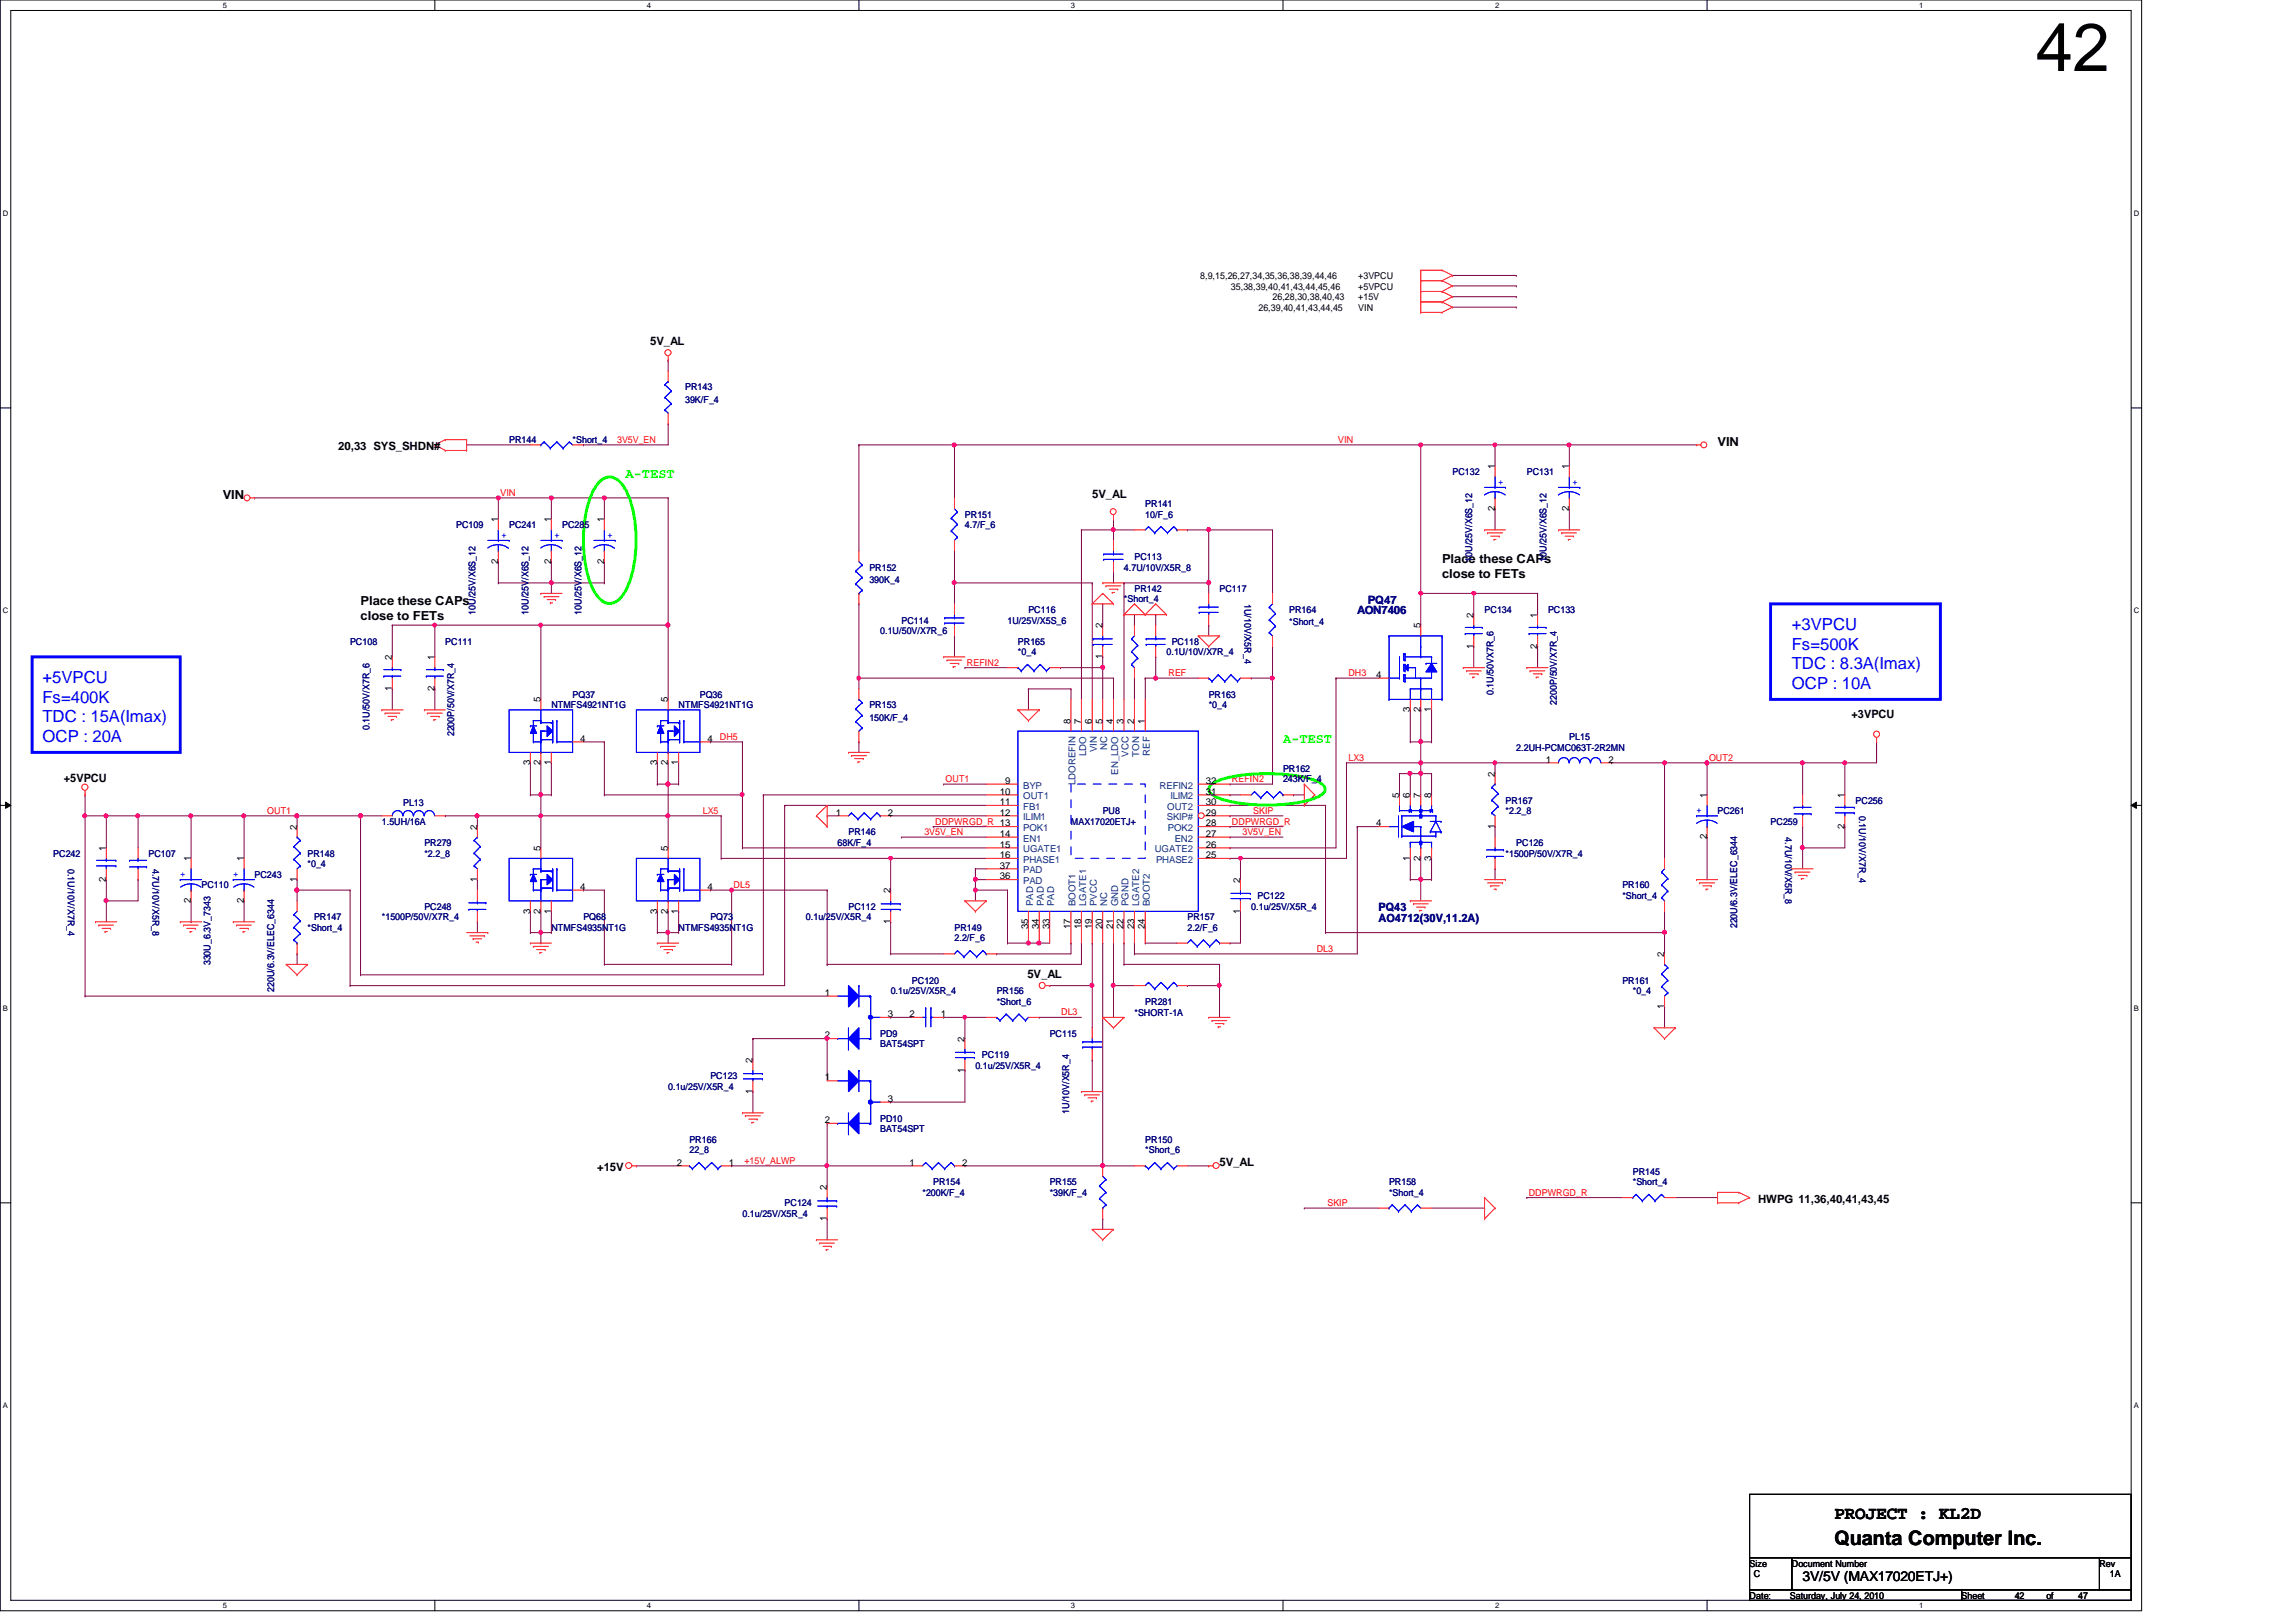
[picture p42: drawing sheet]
<svg xmlns="http://www.w3.org/2000/svg" width="297mm" height="210mm" viewBox="0 0 297 210" stroke-linecap="round" stroke-linejoin="round" font-family="sans-serif">
<defs><g id="words">
<text font-size="8.8" x="263.4" y="9.2">42</text>
<text font-size="2.6" x="237.3" y="199.9">Quanta Computer Inc.</text>
<text font-size="2.3" x="237.3" y="196.6">PROJECT : KL2D</text>
<g font-size="2.2" fill="#00f">
<text x="231.8" y="81.5">+3VPCU</text>
<text x="5.5" y="88.4">+5VPCU</text>
<text x="231.8" y="84.1">Fs=500K</text>
<text x="231.8" y="86.6">TDC : 8.3A(Imax)</text>
<text x="231.8" y="89.2">OCP : 10A</text>
<text x="5.5" y="90.9">Fs=400K</text>
<text x="5.5" y="93.5">TDC : 15A(Imax)</text>
<text x="5.5" y="96">OCP : 20A</text>
</g>
<g font-size="1.8" fill="#0f0">
<text x="80.9" y="61.8">A-TEST</text>
<text x="166" y="96.1">A-TEST</text>
</g>
<text font-size="1.8" x="233.2" y="204.6">3V/5V (MAX17020ETJ+)</text>
<g font-size="1.6">
<text x="222.2" y="57.7">VIN</text>
<text x="28.8" y="64.6">VIN</text>
<text x="186.6" y="72.8">Place these CAPs</text>
<text x="186.6" y="74.8">close to FETs</text>
<text x="46.6" y="78.3">Place these CAPs</text>
<text x="46.6" y="80.3">close to FETs</text>
</g>
<g font-size="1.5">
<text x="84.1" y="44.7">5V_AL</text>
<text x="43.8" y="58.3">20,33 SYS_SHDN#</text>
<text x="141.3" y="64.4">5V_AL</text>
<text x="239.5" y="93">+3VPCU</text>
<text x="8.3" y="101.2">+5VPCU</text>
<text x="132.9" y="126.6">5V_AL</text>
<text x="77.3" y="151.5">+15V</text>
<text x="157.8" y="150.8">5V_AL</text>
<text x="227.5" y="155.7">HWPG 11,36,40,41,43,45</text>
</g>
<g font-size="1.5" fill="#000080">
<text x="175.6" y="79.5">AON7406</text>
<text x="177" y="78.1">PQ47</text>
<text x="178.3" y="117.9">PQ43</text>
<text x="178.3" y="119.3">AO4712(30V,11.2A)</text>
</g>
<g font-size="1.2">
<text x="155.3" y="36.1">8,9,15,26,27,34,35,36,38,39,44,46</text>
<text x="159.3" y="37.5">35,38,39,40,41,43,44,45,46</text>
<text x="162.8" y="40.2">26,39,40,41,43,44,45</text>
<text x="164.6" y="38.9">26,28,30,38,40,43</text>
<text x="175.7" y="36.1">+3VPCU</text>
<text x="175.7" y="37.5">+5VPCU</text>
<text x="175.7" y="38.9">+15V</text>
<text x="175.7" y="40.2">VIN</text>
<text x="193.4" y="60.7" transform="rotate(-90 193.4 60.7)">1</text>
<text x="203" y="60.7" transform="rotate(-90 203 60.7)">1</text>
<text x="64.4" y="67.6" transform="rotate(-90 64.4 67.6)">1</text>
<text x="71.3" y="67.6" transform="rotate(-90 71.3 67.6)">1</text>
<text x="78.1" y="67.6" transform="rotate(-90 78.1 67.6)">1</text>
<text x="193.4" y="66.1" transform="rotate(-90 193.4 66.1)">2</text>
<text x="203" y="66.1" transform="rotate(-90 203 66.1)">2</text>
<text x="64.4" y="72.9" transform="rotate(-90 64.4 72.9)">2</text>
<text x="71.3" y="72.9" transform="rotate(-90 71.3 72.9)">2</text>
<text x="78.1" y="72.9" transform="rotate(-90 78.1 72.9)">2</text>
<text x="142.6" y="81.3" transform="rotate(-90 142.6 81.3)">2</text>
<text x="183.8" y="81.3" transform="rotate(-90 183.8 81.3)">5</text>
<text x="190.6" y="83.9" transform="rotate(-90 190.6 83.9)">1</text>
<text x="190.6" y="79.9" transform="rotate(-90 190.6 79.9)">2</text>
<text x="198.9" y="83.9" transform="rotate(-90 198.9 83.9)">2</text>
<text x="198.9" y="79.9" transform="rotate(-90 198.9 79.9)">1</text>
<text x="50.7" y="89.4" transform="rotate(-90 50.7 89.4)">1</text>
<text x="50.7" y="85.4" transform="rotate(-90 50.7 85.4)">2</text>
<text x="56.2" y="89.4" transform="rotate(-90 56.2 89.4)">2</text>
<text x="56.2" y="85.4" transform="rotate(-90 56.2 85.4)">1</text>
<text x="142.6" y="85.3" transform="rotate(-90 142.6 85.3)">1</text>
<text x="178.1" y="87.7">4</text>
<text x="69.9" y="90.9" transform="rotate(-90 69.9 90.9)">5</text>
<text x="75.1" y="96">4</text>
<text x="86.4" y="90.9" transform="rotate(-90 86.4 90.9)">5</text>
<text x="91.5" y="96">4</text>
<text x="138.5" y="93.6" transform="rotate(-90 138.5 93.6)">8</text>
<text x="139.9" y="93.6" transform="rotate(-90 139.9 93.6)">7</text>
<text x="141.3" y="93.6" transform="rotate(-90 141.3 93.6)">6</text>
<text x="142.6" y="93.6" transform="rotate(-90 142.6 93.6)">5</text>
<text x="144" y="93.6" transform="rotate(-90 144 93.6)">4</text>
<text x="145.4" y="93.6" transform="rotate(-90 145.4 93.6)">3</text>
<text x="146.7" y="93.6" transform="rotate(-90 146.7 93.6)">2</text>
<text x="148.1" y="93.6" transform="rotate(-90 148.1 93.6)">1</text>
<text x="182.4" y="92.2" transform="rotate(-90 182.4 92.2)">3</text>
<text x="183.8" y="92.2" transform="rotate(-90 183.8 92.2)">2</text>
<text x="185.2" y="92.2" transform="rotate(-90 185.2 92.2)">1</text>
<text x="68.6" y="99" transform="rotate(-90 68.6 99)">3</text>
<text x="69.9" y="99" transform="rotate(-90 69.9 99)">2</text>
<text x="71.3" y="99" transform="rotate(-90 71.3 99)">1</text>
<text x="85" y="99" transform="rotate(-90 85 99)">3</text>
<text x="86.4" y="99" transform="rotate(-90 86.4 99)">2</text>
<text x="87.8" y="99" transform="rotate(-90 87.8 99)">1</text>
<text x="130" y="101.4">9</text>
<text x="156" y="101.4">32</text>
<text x="193.4" y="100.5" transform="rotate(-90 193.4 100.5)">2</text>
<text x="200" y="98.7">1</text>
<text x="208.1" y="98.7">2</text>
<text x="38.4" y="107.4" transform="rotate(-90 38.4 107.4)">2</text>
<text x="61.7" y="107.4" transform="rotate(-90 61.7 107.4)">2</text>
<text x="108.1" y="105.5">1</text>
<text x="114.8" y="105.5">2</text>
<text x="129.4" y="102.8">10</text>
<text x="129.4" y="104.2">11</text>
<text x="129.4" y="105.5">12</text>
<text x="156" y="106.9">28</text>
<text x="156" y="105.5">29</text>
<text x="156" y="104.2">30</text>
<text x="156" y="102.8">31</text>
<text x="178.1" y="106.9">4</text>
<text x="181" y="103.3" transform="rotate(-90 181 103.3)">5</text>
<text x="182.4" y="103.3" transform="rotate(-90 182.4 103.3)">6</text>
<text x="183.8" y="103.3" transform="rotate(-90 183.8 103.3)">7</text>
<text x="185.2" y="103.3" transform="rotate(-90 185.2 103.3)">8</text>
<text x="193.4" y="107.2" transform="rotate(-90 193.4 107.2)">1</text>
<text x="220.8" y="103.3" transform="rotate(-90 220.8 103.3)">1</text>
<text x="238.6" y="107.2" transform="rotate(-90 238.6 107.2)">2</text>
<text x="238.6" y="103.3" transform="rotate(-90 238.6 103.3)">1</text>
<text x="13.7" y="110.1" transform="rotate(-90 13.7 110.1)">1</text>
<text x="24.7" y="111.5" transform="rotate(-90 24.7 111.5)">1</text>
<text x="31.5" y="111.5" transform="rotate(-90 31.5 111.5)">1</text>
<text x="69.9" y="110.1" transform="rotate(-90 69.9 110.1)">5</text>
<text x="86.4" y="110.1" transform="rotate(-90 86.4 110.1)">5</text>
<text x="129.4" y="108.3">14</text>
<text x="129.4" y="109.7">15</text>
<text x="129.4" y="111">16</text>
<text x="129.4" y="113.8">36</text>
<text x="129.4" y="112.4">37</text>
<text x="156" y="111">25</text>
<text x="156" y="109.7">26</text>
<text x="156" y="108.3">27</text>
<text x="182.4" y="111.4" transform="rotate(-90 182.4 111.4)">1</text>
<text x="183.8" y="111.4" transform="rotate(-90 183.8 111.4)">2</text>
<text x="185.2" y="111.4" transform="rotate(-90 185.2 111.4)">3</text>
<text x="220.8" y="108.6" transform="rotate(-90 220.8 108.6)">2</text>
<text x="13.7" y="114.1" transform="rotate(-90 13.7 114.1)">2</text>
<text x="24.7" y="116.8" transform="rotate(-90 24.7 116.8)">2</text>
<text x="31.5" y="116.8" transform="rotate(-90 31.5 116.8)">2</text>
<text x="38.4" y="114.1" transform="rotate(-90 38.4 114.1)">1</text>
<text x="61.7" y="114.1" transform="rotate(-90 61.7 114.1)">1</text>
<text x="68.6" y="118.2" transform="rotate(-90 68.6 118.2)">3</text>
<text x="69.9" y="118.2" transform="rotate(-90 69.9 118.2)">2</text>
<text x="71.3" y="118.2" transform="rotate(-90 71.3 118.2)">1</text>
<text x="75.1" y="115.1">4</text>
<text x="85" y="118.2" transform="rotate(-90 85 118.2)">3</text>
<text x="86.4" y="118.2" transform="rotate(-90 86.4 118.2)">2</text>
<text x="87.8" y="118.2" transform="rotate(-90 87.8 118.2)">1</text>
<text x="91.5" y="115.1">4</text>
<text x="115.2" y="119.6" transform="rotate(-90 115.2 119.6)">1</text>
<text x="115.2" y="115.6" transform="rotate(-90 115.2 115.6)">2</text>
<text x="160.4" y="118.2" transform="rotate(-90 160.4 118.2)">1</text>
<text x="160.4" y="114.2" transform="rotate(-90 160.4 114.2)">2</text>
<text x="133" y="120.3" transform="rotate(-90 133 120.3)">35</text>
<text x="134.4" y="120.3" transform="rotate(-90 134.4 120.3)">34</text>
<text x="135.8" y="120.3" transform="rotate(-90 135.8 120.3)">33</text>
<text x="138.5" y="120.3" transform="rotate(-90 138.5 120.3)">17</text>
<text x="139.9" y="120.3" transform="rotate(-90 139.9 120.3)">18</text>
<text x="141.3" y="120.3" transform="rotate(-90 141.3 120.3)">19</text>
<text x="142.6" y="120.3" transform="rotate(-90 142.6 120.3)">20</text>
<text x="144" y="120.3" transform="rotate(-90 144 120.3)">21</text>
<text x="145.4" y="120.3" transform="rotate(-90 145.4 120.3)">22</text>
<text x="146.7" y="120.3" transform="rotate(-90 146.7 120.3)">23</text>
<text x="148.1" y="120.3" transform="rotate(-90 148.1 120.3)">24</text>
<text x="215.3" y="123.8" transform="rotate(-90 215.3 123.8)">2</text>
<text x="106.7" y="128.9">1</text>
<text x="114.8" y="131.6">3</text>
<text x="117.7" y="131.6">2</text>
<text x="121.7" y="131.6">1</text>
<text x="215.3" y="130.6" transform="rotate(-90 215.3 130.6)">1</text>
<text x="97.4" y="137.5" transform="rotate(-90 97.4 137.5)">2</text>
<text x="106.7" y="134.4">2</text>
<text x="124.8" y="134.8" transform="rotate(-90 124.8 134.8)">2</text>
<text x="97.4" y="141.5" transform="rotate(-90 97.4 141.5)">1</text>
<text x="106.7" y="139.8">1</text>
<text x="114.8" y="142.6">3</text>
<text x="124.8" y="138.8" transform="rotate(-90 124.8 138.8)">1</text>
<text x="106.7" y="145.3">2</text>
<text x="87.5" y="150.8">2</text>
<text x="94.3" y="150.8">1</text>
<text x="107" y="154" transform="rotate(-90 107 154)">2</text>
<text x="117.7" y="150.8">1</text>
<text x="124.5" y="150.8">2</text>
<text x="107" y="158" transform="rotate(-90 107 158)">1</text>
<text x="226.4" y="202.7">Size</text>
<text x="231.8" y="202.7">Document Number</text>
<text x="271.6" y="202.7">Rev</text>
<text x="226.4" y="206.9">Date:</text>
<text x="226.9" y="204.1">C</text>
<text x="231.6" y="206.9">Saturday, July 24, 2010</text>
<text x="253.8" y="206.9">Sheet</text>
<text x="260.6" y="206.9">42</text>
<text x="264.7" y="206.9">of</text>
<text x="268.9" y="206.9">47</text>
<text x="273" y="204.1">1A</text>
</g>
<g font-size="1.2" fill="#000080">
<text x="88.6" y="50.5">PR143</text>
<text x="88.6" y="52.2">39K/F_4</text>
<text x="65.9" y="57.4">PR144</text>
<text x="74.1" y="57.4">*Short_4</text>
<text x="148.2" y="65.6">PR141</text>
<text x="187.9" y="61.5">PC132</text>
<text x="197.5" y="61.5">PC131</text>
<text x="59" y="68.3">PC109</text>
<text x="65.9" y="68.3">PC241</text>
<text x="72.7" y="68.3">PC285</text>
<text x="124.8" y="67">PR151</text>
<text x="124.8" y="68.3">4.7/F_6</text>
<text x="148.2" y="67">10/F_6</text>
<text x="112.5" y="73.8">PR152</text>
<text x="112.5" y="75.5">390K_4</text>
<text x="145.4" y="77.9">*Short_4</text>
<text x="145.4" y="73.8">4.7U/10V/X5R_8</text>
<text x="146.8" y="76.6">PR142</text>
<text x="146.8" y="72.4">PC113</text>
<text x="157.8" y="76.6">PC117</text>
<text x="190.5" y="72.7" transform="rotate(-90 190.5 72.7)">10U/25V/X6S_12</text>
<text x="200.1" y="72.7" transform="rotate(-90 200.1 72.7)">10U/25V/X6S_12</text>
<text x="45.3" y="83.4">PC108</text>
<text x="57.6" y="83.4">PC111</text>
<text x="61.5" y="79.5" transform="rotate(-90 61.5 79.5)">10U/25V/X6S_12</text>
<text x="68.4" y="79.5" transform="rotate(-90 68.4 79.5)">10U/25V/X6S_12</text>
<text x="75.2" y="79.5" transform="rotate(-90 75.2 79.5)">10U/25V/X6S_12</text>
<text x="113.9" y="82">0.1U/50V/X7R_6</text>
<text x="116.6" y="80.7">PC114</text>
<text x="130.3" y="80.7">1U/25V/X5S_6</text>
<text x="131.7" y="83.4">PR165</text>
<text x="133.1" y="79.3">PC116</text>
<text x="151.6" y="83.4">PC118</text>
<text x="161" y="78.1" transform="rotate(90 161 78.1)">1U/10V/X5R_4</text>
<text x="166.8" y="79.3">PR164</text>
<text x="166.8" y="80.9">*Short_4</text>
<text x="192.1" y="79.3">PC134</text>
<text x="200.3" y="79.3">PC133</text>
<text x="131.7" y="84.8">*0_4</text>
<text x="150.9" y="84.8">0.1U/10V/X7R_4</text>
<text x="193.2" y="90" transform="rotate(-90 193.2 90)">0.1U/50VX7R_6</text>
<text x="47.8" y="94.5" transform="rotate(-90 47.8 94.5)">0.1U/50V/X7R_6</text>
<text x="58.8" y="95.3" transform="rotate(-90 58.8 95.3)">2200P/50V/X7R_4</text>
<text x="71.3" y="91.7">NTMFS4921NT1G</text>
<text x="74.1" y="90.3">PQ37</text>
<text x="87.8" y="91.7">NTMFS4921NT1G</text>
<text x="90.5" y="90.3">PQ36</text>
<text x="112.5" y="91.7">PR153</text>
<text x="112.5" y="93.3">150K/F_4</text>
<text x="156.4" y="90.3">PR163</text>
<text x="156.4" y="91.7">*0_4</text>
<text x="201.4" y="91.2" transform="rotate(-90 201.4 91.2)">2200P/50V/X7R_4</text>
<text x="203" y="95.8">PL15</text>
<text x="166" y="99.9">PR162</text>
<text x="166" y="101.3">243K/F_4</text>
<text x="196.2" y="97.2">2.2UH-PCMC063T-2R2MN</text>
<text x="49.4" y="106.7">1.5UH/16A</text>
<text x="52.2" y="104.3">PL13</text>
<text x="138.6" y="106.7">MAX17020ETJ+</text>
<text x="142.7" y="105.4">PU8</text>
<text x="194.8" y="104">PR167</text>
<text x="194.8" y="105.4">*2.2_8</text>
<text x="222.2" y="105.4">PC261</text>
<text x="229.1" y="106.7">PC259</text>
<text x="240.1" y="104">PC256</text>
<text x="240.5" y="105.6" transform="rotate(90 240.5 105.6)">0.1U/10V/X7R_4</text>
<text x="6.9" y="110.9">PC242</text>
<text x="8.8" y="112.4" transform="rotate(90 8.8 112.4)">0.1U/10V/X7R_4</text>
<text x="19.2" y="110.9">PC107</text>
<text x="19.7" y="112.4" transform="rotate(90 19.7 112.4)">4.7U/10V/X5R_8</text>
<text x="32.9" y="113.6">PC243</text>
<text x="39.8" y="110.9">PR148</text>
<text x="39.8" y="112.2">*0_4</text>
<text x="54.9" y="109.5">PR279</text>
<text x="54.9" y="110.9">*2.2_8</text>
<text x="108.4" y="109.5">68K/F_4</text>
<text x="109.8" y="108.1">PR146</text>
<text x="194.8" y="110.9">*1500P/50V/X7R_4</text>
<text x="196.2" y="109.5">PC126</text>
<text x="231" y="108.3" transform="rotate(90 231 108.3)">4.7U/10V/X5R_8</text>
<text x="26.1" y="115">PC110</text>
<text x="40.6" y="119.1">PR147</text>
<text x="49.4" y="119.1">*1500P/50V/X7R_4</text>
<text x="54.9" y="117.7">PC248</text>
<text x="75.5" y="119.1">PQ68</text>
<text x="91.9" y="119.1">PQ73</text>
<text x="104.3" y="119.1">0.1u/25V/X5R_4</text>
<text x="109.8" y="117.7">PC112</text>
<text x="153.6" y="119.1">PR157</text>
<text x="161.9" y="117.7">0.1u/25V/X5R_4</text>
<text x="162.7" y="116.3">PC122</text>
<text x="209.9" y="115">PR160</text>
<text x="209.9" y="116.3">*Short_4</text>
<text x="27.2" y="124.9" transform="rotate(-90 27.2 124.9)">330U_6.3V_7343</text>
<text x="39.8" y="120.4">*Short_4</text>
<text x="71.3" y="120.4">NTMFS4935NT1G</text>
<text x="87.8" y="120.4">NTMFS4935NT1G</text>
<text x="123.5" y="120.4">PR149</text>
<text x="123.5" y="121.8">2.2/F_6</text>
<text x="153.6" y="120.4">2.2/F_6</text>
<text x="224.7" y="120.1" transform="rotate(-90 224.7 120.1)">220U/6.3V/ELEC_6344</text>
<text x="35.5" y="128.4" transform="rotate(-90 35.5 128.4)">220U/6.3V/ELEC_6344</text>
<text x="115.2" y="128.7">0.1u/25V/X5R_4</text>
<text x="118" y="127.3">PC120</text>
<text x="128.9" y="128.7">PR156</text>
<text x="128.9" y="130">*Short_6</text>
<text x="146.8" y="131.4">*SHORT-1A</text>
<text x="148.2" y="130">PR281</text>
<text x="209.9" y="127.3">PR161</text>
<text x="211.2" y="128.7">*0_4</text>
<text x="113.9" y="134.2">PD9</text>
<text x="113.9" y="135.6">BAT54SPT</text>
<text x="127" y="136.9">PC119</text>
<text x="135.8" y="134.2">PC115</text>
<text x="86.4" y="141">0.1u/25V/X5R_4</text>
<text x="91.9" y="139.7">PC123</text>
<text x="126.2" y="138.3">0.1u/25V/X5R_4</text>
<text x="89.2" y="147.9">PR166</text>
<text x="89.2" y="149.3">22_8</text>
<text x="113.9" y="145.2">PD10</text>
<text x="113.9" y="146.5">BAT54SPT</text>
<text x="138.3" y="144.1" transform="rotate(-90 138.3 144.1)">1U/10V/X5R_4</text>
<text x="148.2" y="147.9">PR150</text>
<text x="148.2" y="149.3">*Short_6</text>
<text x="119.3" y="154.7">*200K/F_4</text>
<text x="120.7" y="153.4">PR154</text>
<text x="135.8" y="153.4">PR155</text>
<text x="135.8" y="154.7">*39K/F_4</text>
<text x="179.7" y="153.4">PR158</text>
<text x="179.7" y="154.7">*Short_4</text>
<text x="211.2" y="152">PR145</text>
<text x="211.2" y="153.4">*Short_4</text>
<text x="96.1" y="157.5">0.1u/25V/X5R_4</text>
<text x="101.5" y="156.1">PC124</text>
</g>
<g font-size="1.2" fill="#f00">
<text x="79.8" y="57.3">3V5V_EN</text>
<text x="173.1" y="57.3">VIN</text>
<text x="64.7" y="64.2">VIN</text>
<text x="125.1" y="86.1">REFIN2</text>
<text x="151.2" y="87.5">REF</text>
<text x="174.5" y="87.5">DH3</text>
<text x="93.1" y="95.8">DH5</text>
<text x="122.3" y="101.2">OUT1</text>
<text x="159.4" y="101.2">REFIN2</text>
<text x="174.5" y="98.5">LX3</text>
<text x="221.1" y="98.5">OUT2</text>
<text x="34.6" y="105.3">OUT1</text>
<text x="90.9" y="105.3">LX5</text>
<text x="121" y="106.7">DDPWRGD_R 13</text>
<text x="159.4" y="106.7">DDPWRGD_R</text>
<text x="162.1" y="105.3">SKIP</text>
<text x="119.6" y="108.1">3V5V_EN</text>
<text x="160.7" y="108.1">3V5V_EN</text>
<text x="94.9" y="114.9">DL5</text>
<text x="170.3" y="123.2">DL3</text>
<text x="137.3" y="131.4">DL3</text>
<text x="96.3" y="150.6">+15V_ALWP</text>
<text x="197.8" y="154.7">DDPWRGD_R</text>
<text x="171.7" y="156.1">SKIP</text>
</g>
<g font-size="1.2" fill="#00f">
<text x="193.8" y="62.7">+</text>
<text x="203.5" y="62.7">+</text>
<text x="64.9" y="69.6">+</text>
<text x="71.8" y="69.6">+</text>
<text x="78.6" y="69.6">+</text>
<text x="219.5" y="105.2">+</text>
<text x="23.3" y="113.5">+</text>
<text x="30.2" y="113.5">+</text>
</g>
<g font-size="1.2" fill="#004080">
<text x="139.1" y="101.6" transform="rotate(-90 139.1 101.6)">LDOREFIN</text>
<text x="140.5" y="97.8" transform="rotate(-90 140.5 97.8)">LDO</text>
<text x="141.9" y="97.4" transform="rotate(-90 141.9 97.4)">VIN</text>
<text x="143.3" y="97.1" transform="rotate(-90 143.3 97.1)">NC</text>
<text x="144.6" y="100.2" transform="rotate(-90 144.6 100.2)">EN_LDO</text>
<text x="146" y="97.9" transform="rotate(-90 146 97.9)">VCC</text>
<text x="147.4" y="97.9" transform="rotate(-90 147.4 97.9)">TON</text>
<text x="148.8" y="97.8" transform="rotate(-90 148.8 97.8)">REF</text>
<text x="132.4" y="102.1">BYP</text>
<text x="132.4" y="103.5">OUT1</text>
<text x="132.4" y="104.8">FB1</text>
<text x="132.4" y="106.2">ILIM1</text>
<text x="132.4" y="107.6">POK1</text>
<text x="150" y="102.1">REFIN2</text>
<text x="151" y="106.2">SKIP#</text>
<text x="151" y="104.8">OUT2</text>
<text x="151.1" y="107.6">POK2</text>
<text x="151.4" y="103.5">ILIM2</text>
<text x="132.4" y="108.9">EN1</text>
<text x="132.4" y="110.3">UGATE1</text>
<text x="132.4" y="111.7">PHASE1</text>
<text x="132.4" y="113">PAD</text>
<text x="149.4" y="110.3">UGATE2</text>
<text x="149.6" y="111.7">PHASE2</text>
<text x="152" y="108.9">EN2</text>
<text x="132.4" y="114.4">PAD</text>
<text x="133.6" y="117.3" transform="rotate(-90 133.6 117.3)">PAD</text>
<text x="135" y="117.3" transform="rotate(-90 135 117.3)">PAD</text>
<text x="136.4" y="117.3" transform="rotate(-90 136.4 117.3)">PAD</text>
<text x="139.1" y="117.3" transform="rotate(-90 139.1 117.3)">BOOT1</text>
<text x="140.5" y="117.3" transform="rotate(-90 140.5 117.3)">LGATE1</text>
<text x="141.9" y="117.3" transform="rotate(-90 141.9 117.3)">PVCC</text>
<text x="143.3" y="117.3" transform="rotate(-90 143.3 117.3)">NC</text>
<text x="144.6" y="117.3" transform="rotate(-90 144.6 117.3)">GND</text>
<text x="146" y="117.3" transform="rotate(-90 146 117.3)">PGND</text>
<text x="147.4" y="117.3" transform="rotate(-90 147.4 117.3)">LGATE2</text>
<text x="148.8" y="117.3" transform="rotate(-90 148.8 117.3)">BOOT2</text>
</g>
<g font-size="1">
<text x="28.8" y="1">5</text>
<text x="83.7" y="1">4</text>
<text x="138.6" y="1">3</text>
<text x="193.4" y="1">2</text>
<text x="248.3" y="1">1</text>
<text x=".4" y="27.9">D</text>
<text x="276.1" y="27.9">D</text>
<text x=".4" y="79.4">C</text>
<text x="276.1" y="79.4">C</text>
<text x=".4" y="130.8">B</text>
<text x="276.1" y="130.8">B</text>
<text x=".4" y="182.2">A</text>
<text x="276.1" y="182.2">A</text>
<text x="28.8" y="208.1">5</text>
<text x="83.7" y="208.1">4</text>
<text x="138.6" y="208.1">3</text>
<text x="193.4" y="208.1">2</text>
<text x="248.3" y="208.1">1</text>
</g>
</g></defs>
<path d="M0 0h277.1v208.4h-277.1zM1.4 1.4h274.3v205.7h-274.3z" fill="none" stroke="#000" stroke-width=".13"/>
<g fill="#fff">
<path d="M28.8 .1h.6v1.1h-.6z"/>
<path d="M28.8 207.2h.6v1.1h-.6z"/>
</g>
<path d="M56.3 0v1.4M56.3 207.1v1.3" fill="none" stroke="#000" stroke-width=".13"/>
<g fill="#fff">
<path d="M83.7 .1h.5v1.1h-.5z"/>
<path d="M83.7 207.2h.5v1.1h-.5z"/>
</g>
<path d="M111.1 0v1.4M111.1 207.1v1.3" fill="none" stroke="#000" stroke-width=".13"/>
<g fill="#fff">
<path d="M138.6 .1h.5v1.1h-.5z"/>
<path d="M138.6 207.2h.5v1.1h-.5z"/>
</g>
<path d="M166 0v1.4M166 207.1v1.3" fill="none" stroke="#000" stroke-width=".13"/>
<g fill="#fff">
<path d="M193.4 .1h.6v1.1h-.6z"/>
<path d="M193.4 207.2h.6v1.1h-.6z"/>
</g>
<path d="M220.8 0v1.4M220.8 207.1v1.3" fill="none" stroke="#000" stroke-width=".13"/>
<g fill="#fff">
<path d="M248.3 .1h.5v1.1h-.5z"/>
<path d="M248.3 207.2h.5v1.1h-.5z"/>
<path d="M.4 27.1h.7v1.1h-.7z"/>
<path d="M276.1 27.1h.7v1.1h-.7z"/>
<path d="M.4 78.5h.7v1.1h-.7z"/>
<path d="M276.1 78.5h.7v1.1h-.7z"/>
</g>
<path d="M0 52.8h1.4M275.7 52.8h1.4" fill="none" stroke="#000" stroke-width=".13"/>
<g fill="#fff">
<path d="M.4 129.9h.6v1.1h-.6z"/>
<path d="M276.1 129.9h.6v1.1h-.6z"/>
</g>
<path d="M0 104.2h1.4M.7 103.8l.7 .4-.7 .4zM275.7 104.2l.7-.4v.8zM275.7 104.2h1.4" fill="none" stroke="#000" stroke-width=".13"/>
<path d="M.7 103.8l.7 .4-.7 .4zM275.7 104.2l.7-.4v.8z" fill="#000"/>
<g fill="#fff">
<path d="M.4 181.4h.6v1.1h-.6z"/>
<path d="M276.1 181.4h.6v1.1h-.6z"/>
</g>
<path d="M0 155.7h1.4M275.7 155.7h1.4" fill="none" stroke="#000" stroke-width=".13"/>
<g fill="none" stroke="#800040" stroke-width=".13">
<path d="M193.4 57.6h.1M193.4 57.6h9.6M203 57.6h.1M203 57.6v2.7M182.5 96h.1M182.5 91.9v4.1M182.5 96h1.3M183.8 96h.1M182.5 113.8h.1M182.5 111.1v2.7M182.5 113.8h1.3M183.8 113.8h.1"/>
<path d="M183.8 100.1h.1M183.8 113.8v2.8M183.8 100.1h1.4M220.8 108.3h.1M220.8 108.3v5.5"/>
</g>
<circle cx="183.8" cy="113.8" r=".26" fill="#f0f"/>
<circle cx="183.8" cy="113.8" r=".26" fill="none" stroke="#f0f" stroke-width=".13"/>
<path d="M175.6 107h.1M175.6 107h2.7M182.5 100.1h.1M182.5 100.1v2.8M182.5 100.1h1.3M183.8 100.1h.1M185.2 113.8h.1M185.2 111.1v2.7" fill="none" stroke="#800040" stroke-width=".13"/>
<circle cx="182.4" cy="100.1" r=".26" fill="#f0f"/>
<circle cx="182.4" cy="100.1" r=".26" fill="none" stroke="#f0f" stroke-width=".13"/>
<path d="M203 65.8h.1M203 65.8v2.8M183.8 113.8h.1M183.8 100.1h.1M183.8 100.1v2.8M183.8 111.1v2.7" fill="none" stroke="#800040" stroke-width=".13"/>
<circle cx="183.8" cy="100.1" r=".26" fill="#f0f"/>
<circle cx="183.8" cy="100.1" r=".26" fill="none" stroke="#f0f" stroke-width=".13"/>
<path d="M38.4 105.6h.1M38.4 105.6h8.2" fill="none" stroke="#800040" stroke-width=".13"/>
<circle cx="38.4" cy="105.6" r=".26" fill="#f0f"/>
<circle cx="38.4" cy="105.6" r=".26" fill="none" stroke="#f0f" stroke-width=".13"/>
<g fill="none" stroke="#800040" stroke-width=".13">
<path d="M71.3 64.4h.1M71.3 75.4h.1M71.3 64.4v2.8M71.3 75.4v1.4M50.8 89.2h.1M50.8 80.9h.1M50.8 80.9v4.1M50.8 89.2v2.7M56.3 80.9h.1M56.3 89.2h.1M56.3 80.9v4.1M56.3 89.2v2.7"/>
<path d="M91.9 96h.1M91.9 96h4.2M123.5 82.3h.1M123.5 82.3v2.7M193.4 98.7h.1M193.4 98.7h6.9M11 105.6h.1M11 105.6h2.8M38.4 105.6h.1M38.4 105.6v1.4M61.8 113.8h.1M61.8 119.3h.1"/>
<path d="M61.8 113.8v1.4M61.8 119.3v1.4M215.3 117.9h.1M215.3 117.9v2.8M153.6 127.6h.1M153.6 127.6h4.2"/>
</g>
<circle cx="71.3" cy="75.4" r=".26" fill="#f0f"/>
<circle cx="71.3" cy="75.4" r=".26" fill="none" stroke="#f0f" stroke-width=".13"/>
<path d="M64.5 64.4h.1M64.5 64.4v2.8M111.1 78.1h.1M111.1 78.1v9.7M141.3 75.4h.1M141.3 75.4v15.1M142.7 85h.1M142.7 85v1.4" fill="none" stroke="#800040" stroke-width=".13"/>
<path d="M110.9 87.6l.2-.1 .2 .1v.3l-.2 .1-.2-.1z" fill-rule="evenodd" fill="#f0f"/>
<path d="M110.9 87.6l.2-.1 .2 .1v.3l-.2 .1-.2-.1z" fill="none" stroke="#f0f" stroke-width=".13"/>
<g fill="none" stroke="#800040" stroke-width=".13">
<path d="M64.5 75.4h.1M64.5 72.7h.1M64.5 72.7v2.7M71.3 72.7h.1M71.3 72.7v2.7h-6.8M174.2 98.7h.1M174.2 98.7h9.6M238.7 98.7h.1M242.8 96h.1M242.8 96v2.7h-4.1M45.3 115.2h.1M45.3 115.2v12.4"/>
<path d="M233.2 107h.1M233.2 109.7h.1M233.2 107v5.4M45.3 127.6h.1M45.3 127.6h56.2"/>
</g>
<circle cx="233.2" cy="109.7" r=".26" fill="#f0f"/>
<circle cx="233.2" cy="109.7" r=".26" fill="none" stroke="#f0f" stroke-width=".13"/>
<path d="M220.8 98.7h.1M220.8 98.7h12.4M233.2 98.7h.1M233.2 98.7v4.2M238.7 98.7h.1M238.7 98.7v4.2M233.2 109.7h.1M238.7 107h.1M238.7 107v2.7h-5.5" fill="none" stroke="#800040" stroke-width=".13"/>
<path d="M220.7 98.5h.1l.2 .1v.3l-.2 .1-.1-.1z" fill-rule="evenodd" fill="#f0f"/>
<path d="M220.7 98.5h.1l.2 .1v.3l-.2 .1-.1-.1z" fill="none" stroke="#f0f" stroke-width=".13"/>
<path d="M137.2 86.4h.1M137.2 86.4h5.5" fill="none" stroke="#800040" stroke-width=".13"/>
<circle cx="142.7" cy="86.4" r=".26" fill="#f0f"/>
<circle cx="142.7" cy="86.4" r=".26" fill="none" stroke="#f0f" stroke-width=".13"/>
<g fill="none" stroke="#800040" stroke-width=".13">
<path d="M187.9 35.6h8.3M196.2 35.6h.1M142.7 78.1h.1M142.7 78.1v2.8M156.4 68.6h.1M156.4 68.6h8.2M142.7 86.4h.1M142.7 86.4v4.1M148.2 87.8h.1M148.2 87.8h6.8M149.5 87.8h.1M233.2 98.7h.1"/>
<path d="M233.2 98.7h5.5M86.4 117.9h.1M86.4 117.9v2.8h-1.4M85 120.7h.1M215.3 120.7h.1M215.3 120.7v2.7"/>
</g>
<circle cx="238.7" cy="98.7" r=".26" fill="#f0f"/>
<circle cx="238.7" cy="98.7" r=".26" fill="none" stroke="#f0f" stroke-width=".13"/>
<circle cx="233.2" cy="98.7" r=".26" fill="#f0f"/>
<circle cx="233.2" cy="98.7" r=".26" fill="none" stroke="#f0f" stroke-width=".13"/>
<path d="M193.4 98.7h.1M193.4 98.7v1.4M220.8 98.7h.1M220.8 98.7v4.2M142.7 122h.1M142.7 122v28.9h-17.9M215.3 130.3h.1M215.3 130.3v2.7M124.8 150.9h.1" fill="none" stroke="#800040" stroke-width=".13"/>
<circle cx="142.7" cy="150.8" r=".26" fill="#f0f"/>
<circle cx="142.7" cy="150.8" r=".26" fill="none" stroke="#f0f" stroke-width=".13"/>
<path d="M107 150.9h.1M107 150.9h11" fill="none" stroke="#800040" stroke-width=".13"/>
<circle cx="107" cy="150.8" r=".26" fill="#f0f"/>
<circle cx="107" cy="150.8" r=".26" fill="none" stroke="#f0f" stroke-width=".13"/>
<path d="M183.8 98.7h.1M183.8 98.7h9.6M107 157.7h.1M107 157.7v2.7M142.7 157.7h.1M142.7 157.7v1.4" fill="none" stroke="#800040" stroke-width=".13"/>
<path d="M193.2 98.5h.2l.2 .1-.1 .3-.1 .1-.2-.1z" fill-rule="evenodd" fill="#f0f"/>
<path d="M193.2 98.5h.2l.2 .1-.1 .3-.1 .1-.2-.1z" fill="none" stroke="#f0f" stroke-width=".13"/>
<circle cx="183.8" cy="98.7" r=".26" fill="#f0f"/>
<circle cx="183.8" cy="98.7" r=".26" fill="none" stroke="#f0f" stroke-width=".13"/>
<g fill="none" stroke="#800040" stroke-width=".13">
<path d="M187.9 37h8.3M196.2 37h.1M124.8 86.4h.1M124.8 86.4h5.5M161.9 87.8h.1M161.9 87.8h2.7M11 105.6h.1M11 105.6v23.3M85 117.9h.1M85 117.9v2.8M87.8 117.9h.1M87.8 117.9v2.8"/>
<path d="M86.4 120.7h1.4M87.8 120.7h.1M94.7 150.9h.1M94.7 150.9h12.3M107 150.9h.1M107 150.9v2.7"/>
</g>
<circle cx="11" cy="105.6" r=".26" fill="#f0f"/>
<circle cx="11" cy="105.6" r=".26" fill="none" stroke="#f0f" stroke-width=".13"/>
<path d="M17.9 105.6h.1M17.9 105.6v4.1M31.6 105.6h.1M31.6 105.6v5.5" fill="none" stroke="#800040" stroke-width=".13"/>
<circle cx="31.5" cy="105.6" r=".26" fill="#f0f"/>
<circle cx="31.5" cy="105.6" r=".26" fill="none" stroke="#f0f" stroke-width=".13"/>
<path d="M31.6 105.6h.1M31.6 105.6h6.8" fill="none" stroke="#800040" stroke-width=".13"/>
<circle cx="38.4" cy="105.6" r=".26" fill="#f0f"/>
<circle cx="38.4" cy="105.6" r=".26" fill="none" stroke="#f0f" stroke-width=".13"/>
<path d="M13.8 116.6h.1M13.8 116.6v2.7M13.8 116.6h4.1M31.6 116.6h.1M31.6 116.6v2.7" fill="none" stroke="#800040" stroke-width=".13"/>
<circle cx="13.7" cy="116.5" r=".26" fill="#f0f"/>
<circle cx="13.7" cy="116.5" r=".26" fill="none" stroke="#f0f" stroke-width=".13"/>
<path d="M13.8 105.6h.1M13.8 105.6v4.1M13.8 105.6h4.1M17.9 113.8h.1M17.9 113.8v2.8" fill="none" stroke="#800040" stroke-width=".13"/>
<circle cx="13.7" cy="105.6" r=".26" fill="#f0f"/>
<circle cx="13.7" cy="105.6" r=".26" fill="none" stroke="#f0f" stroke-width=".13"/>
<g fill="none" stroke="#800040" stroke-width=".13">
<path d="M187.9 39.8h8.3M196.2 39.8h.1M183.8 76.8h.1M183.8 76.8v4.1M172.8 87.8h.1M172.8 87.8v21.9M13.8 113.8h.1M13.8 113.8v2.8M61.8 105.6h.1M61.8 105.6v1.4M167.3 102.9h.1M167.3 102.9h1.4"/>
<path d="M175.6 107h.1M175.6 107v16.4M142.7 150.9h.1M142.7 150.9h4.1"/>
</g>
<circle cx="183.8" cy="76.8" r=".25" fill="#f0f"/>
<circle cx="183.8" cy="76.8" r=".25" fill="none" stroke="#f0f" stroke-width=".13"/>
<path d="M46.6 105.6h.1M46.6 105.6h2.8M181.1 100.1h.1M181.1 100.1v2.8M181.1 100.1h1.4M182.5 100.1h.1M107 124.8h.1M107 124.8h32.9M197.5 155h.1M197.5 155h12.4" fill="none" stroke="#800040" stroke-width=".13"/>
<circle cx="46.6" cy="105.6" r=".26" fill="#f0f"/>
<circle cx="46.6" cy="105.6" r=".26" fill="none" stroke="#f0f" stroke-width=".13"/>
<path d="M187.9 38.4h8.3M196.2 38.4h.1M144.1 68.6h.1M144.1 68.6h2.7M193.4 112.4h.1M193.4 107h.1M193.4 107v1.3M193.4 112.4v1.4M144.1 127.6h.1M144.1 127.6h2.7M168.7 156.3h.1M168.7 156.3h9.6" fill="none" stroke="#800040" stroke-width=".13"/>
<circle cx="144" cy="127.5" r=".26" fill="#f0f"/>
<circle cx="144" cy="127.5" r=".26" fill="none" stroke="#f0f" stroke-width=".13"/>
<path d="M149.5 85h.1M149.5 85v2.8M144.1 122h.1M144.1 122v5.6" fill="none" stroke="#800040" stroke-width=".13"/>
<circle cx="149.5" cy="87.8" r=".26" fill="#f0f"/>
<circle cx="149.5" cy="87.8" r=".26" fill="none" stroke="#f0f" stroke-width=".13"/>
<path d="M126.2 115.2h.1M126.2 115.2h4.1" fill="none" stroke="#800040" stroke-width=".13"/>
<circle cx="126.2" cy="115.2" r=".26" fill="#f0f"/>
<circle cx="126.2" cy="115.2" r=".26" fill="none" stroke="#f0f" stroke-width=".13"/>
<path d="M157.8 127.6h.1M157.8 127.6v4.1" fill="none" stroke="#800040" stroke-width=".13"/>
<circle cx="157.7" cy="127.5" r=".26" fill="#f0f"/>
<circle cx="157.7" cy="127.5" r=".26" fill="none" stroke="#f0f" stroke-width=".13"/>
<g fill="none" stroke="#800040" stroke-width=".13">
<path d="M183.8 76.8h.1M183.8 76.8h6.9M190.7 76.8h.1M190.7 76.8v2.7M193.4 65.8h.1M193.4 65.8v2.8M198.9 76.8h.1M198.9 76.8v2.7M111.1 96h.1M111.1 87.8h.1M111.1 87.8v1.4M111.1 96v1.4"/>
<path d="M190.7 83.7h.1M190.7 83.7v2.7M198.9 83.7h.1M198.9 83.7v2.7M139.9 122h.1M139.9 122v2.8"/>
</g>
<circle cx="190.7" cy="76.8" r=".25" fill="#f0f"/>
<circle cx="190.7" cy="76.8" r=".25" fill="none" stroke="#f0f" stroke-width=".13"/>
<path d="M183.8 57.6h.1M183.8 57.6v19.2M183.8 57.6h9.6M193.4 57.6h.1M190.7 76.8h.1M190.7 76.8h8.2M130.3 115.2h.1M130.3 115.2v6.8" fill="none" stroke="#800040" stroke-width=".13"/>
<circle cx="183.8" cy="57.6" r=".26" fill="#f0f"/>
<circle cx="183.8" cy="57.6" r=".26" fill="none" stroke="#f0f" stroke-width=".13"/>
<path d="M193.2 57.4l.2-.1 .2 .1-.1 .3-.1 .1-.2-.1z" fill-rule="evenodd" fill="#f0f"/>
<path d="M193.2 57.4l.2-.1 .2 .1-.1 .3-.1 .1-.2-.1z" fill="none" stroke="#f0f" stroke-width=".13"/>
<path d="M193.4 57.6h.1M193.4 57.6v2.7M144.1 87.8h.1M144.1 87.8v2.7M183.8 96h.1M183.8 96v2.7" fill="none" stroke="#800040" stroke-width=".13"/>
<circle cx="183.8" cy="96" r=".26" fill="#f0f"/>
<circle cx="183.8" cy="96" r=".26" fill="none" stroke="#f0f" stroke-width=".13"/>
<path d="M145.4 75.4h.1M145.4 75.4h11M156.4 75.4h.1M156.4 75.4v1.4M133.1 89.2h.1M133.1 89.2h5.5M107 145.4h.1M107 145.4v5.5" fill="none" stroke="#800040" stroke-width=".13"/>
<circle cx="156.4" cy="75.4" r=".26" fill="#f0f"/>
<circle cx="156.4" cy="75.4" r=".26" fill="none" stroke="#f0f" stroke-width=".13"/>
<path d="M38.4 113.8h.1M38.4 113.8v1.4" fill="none" stroke="#800040" stroke-width=".13"/>
<circle cx="38.4" cy="115.2" r=".26" fill="#f0f"/>
<circle cx="38.4" cy="115.2" r=".26" fill="none" stroke="#f0f" stroke-width=".13"/>
<path d="M139.9 68.6h.1M139.9 68.6v21.9M159.1 109.7h.1M159.1 109.7h13.7M86.4 120.7h.1M86.4 120.7v1.3M135.8 127.6h.1M135.8 127.6h5.5" fill="none" stroke="#800040" stroke-width=".13"/>
<circle cx="86.4" cy="120.7" r=".26" fill="#f0f"/>
<circle cx="86.4" cy="120.7" r=".26" fill="none" stroke="#f0f" stroke-width=".13"/>
<g fill="none" stroke="#800040" stroke-width=".13">
<path d="M145.4 75.4h.1M145.4 75.4v15.1M148.2 87.8h.1M148.2 87.8v2.7M156.4 80.9h.1M156.4 80.9v1.4M172.8 87.8h.1M172.8 87.8h5.5M93.3 105.6h.1M93.3 111.1h.1M93.3 105.6v5.5M93.3 111.1h34.3"/>
<path d="M115.2 119.3h.1M115.2 111.1h.1M115.2 111.1v4.1M115.2 119.3v4.1M159.1 102.9h.1M159.1 102.9h1.4M38.4 123.4h.1M38.4 123.4v1.4M115.2 123.4h.1M115.2 123.4h6.9M128.9 123.4h.1M138.6 122h.1"/>
<path d="M138.6 122v1.4h-9.7M141.3 122h.1M141.3 122v5.6M146.8 123.4h.1M146.8 123.4h28.8M157.8 124.8h.1M157.8 124.8v2.8"/>
</g>
<circle cx="115.2" cy="111" r=".25" fill="#f0f"/>
<circle cx="115.2" cy="111" r=".25" fill="none" stroke="#f0f" stroke-width=".13"/>
<g fill="none" stroke="#800040" stroke-width=".13">
<path d="M133.1 89.2h.1M133.1 89.2v2.7M138.6 89.2h.1M138.6 89.2v1.3M96.1 109.7h.1M96.1 109.7h31.5M107 105.6h.1M107 105.6h1.4M126.2 112.4h.1M126.2 112.4h1.4M126.2 112.4v1.4M159.1 105.6h.1"/>
<path d="M159.1 105.6h6.9M122.1 131.7h.1M122.1 131.7h2.7M124.8 138.5h.1M124.8 131.7h.1M124.8 138.5v4.1h-9.6M124.8 131.7v2.7M145.4 122h.1M145.4 122v2.8M115.2 142.6h.1"/>
</g>
<path d="M124.6 131.5h.4v.1v.2l-.2 .1-.2-.1z" fill-rule="evenodd" fill="#f0f"/>
<path d="M124.6 131.5h.4v.1v.2l-.2 .1-.2-.1z" fill="none" stroke="#f0f" stroke-width=".13"/>
<path d="M97.4 134.4h.1M97.4 134.4h9.6M107 134.4h.1M107 134.4v5.5M148.2 122h.1M148.2 122h4.1" fill="none" stroke="#800040" stroke-width=".13"/>
<circle cx="107" cy="134.4" r=".26" fill="#f0f"/>
<circle cx="107" cy="134.4" r=".26" fill="none" stroke="#f0f" stroke-width=".13"/>
<path d="M122.1 101.5h.1M122.1 101.5h5.5M160.5 111.1h.1M160.5 111.1v2.7" fill="none" stroke="#800040" stroke-width=".13"/>
<circle cx="160.5" cy="111" r=".25" fill="#f0f"/>
<circle cx="160.5" cy="111" r=".25" fill="none" stroke="#f0f" stroke-width=".13"/>
<path d="M123.5 75.4h.1M123.5 75.4h17.8M159.1 111.1h.1M159.1 111.1h1.4" fill="none" stroke="#800040" stroke-width=".13"/>
<circle cx="123.4" cy="75.4" r=".26" fill="#f0f"/>
<circle cx="123.4" cy="75.4" r=".26" fill="none" stroke="#f0f" stroke-width=".13"/>
<g fill="none" stroke="#800040" stroke-width=".13">
<path d="M144.1 74h.1M144.1 68.6h.1M144.1 68.6v1.3M144.1 74v1.4M160.5 117.9h.1M160.5 117.9v4.1h-1.4M144.1 127.6h.1M144.1 127.6v4.1M146.8 122h.1M146.8 122v1.4M159.1 122h.1M97.4 141.3h.1"/>
<path d="M97.4 141.3v2.7"/>
</g>
<circle cx="144" cy="68.5" r=".26" fill="#f0f"/>
<circle cx="144" cy="68.5" r=".26" fill="none" stroke="#f0f" stroke-width=".13"/>
<path d="M139.9 68.6h.1M144.1 67.2h.1M144.1 67.2v1.4h-4.2M174.2 98.7h.1M174.2 98.7v12.4h-13.7M46.6 105.6h.1M46.6 105.6v20.6M160.5 111.1h.1M11 128.9h.1M11 128.9h96" fill="none" stroke="#800040" stroke-width=".13"/>
<circle cx="46.6" cy="105.6" r=".26" fill="#f0f"/>
<circle cx="46.6" cy="105.6" r=".26" fill="none" stroke="#f0f" stroke-width=".13"/>
<path d="M98.8 102.9h.1M98.8 102.9v23.3h-52.2M126.2 113.8h.1M126.2 113.8v1.4M46.6 126.2h.1" fill="none" stroke="#800040" stroke-width=".13"/>
<circle cx="126.2" cy="113.8" r=".26" fill="#f0f"/>
<circle cx="126.2" cy="113.8" r=".26" fill="none" stroke="#f0f" stroke-width=".13"/>
<path d="M123.5 57.6h.1M123.5 57.6h60.3M159.1 104.2h.1M159.1 104.2h12.4M171.5 104.2h.1M171.5 104.2v16.5" fill="none" stroke="#800040" stroke-width=".13"/>
<circle cx="123.4" cy="57.6" r=".26" fill="#f0f"/>
<circle cx="123.4" cy="57.6" r=".26" fill="none" stroke="#f0f" stroke-width=".13"/>
<path d="M111.1 57.6h.1M111.1 57.6v13.7M164.6 87.8h.1M164.6 87.8v13.7" fill="none" stroke="#800040" stroke-width=".13"/>
<circle cx="164.6" cy="87.8" r=".26" fill="#f0f"/>
<circle cx="164.6" cy="87.8" r=".26" fill="none" stroke="#f0f" stroke-width=".13"/>
<path d="M123.5 75.4h.1M123.5 75.4v2.7M38.4 115.2h.1M38.4 115.2v1.4M159.1 101.5h.1M159.1 101.5h5.5" fill="none" stroke="#800040" stroke-width=".13"/>
<circle cx="38.4" cy="115.2" r=".26" fill="#f0f"/>
<circle cx="38.4" cy="115.2" r=".26" fill="none" stroke="#f0f" stroke-width=".13"/>
<g fill="none" stroke="#800040" stroke-width=".13">
<path d="M149.5 79.5h.1M149.5 79.5v1.4M111.1 87.8h.1M111.1 87.8h33M146.8 87.8h.1M146.8 87.8v2.7M101.5 104.2h.1M101.5 104.2h26.1M101.5 104.2v23.4M115.2 105.6h.1M115.2 105.6h12.4M97.4 134.4h.1"/>
<path d="M97.4 134.4v2.8M115.2 131.7h.1M115.2 131.7h2.8M141.3 137.2h.1M141.3 127.6h.1M141.3 127.6v5.4M141.3 137.2v4.1M145.4 124.8h.1M145.4 124.8h12.4"/>
</g>
<circle cx="141.3" cy="127.5" r=".26" fill="#f0f"/>
<circle cx="141.3" cy="127.5" r=".26" fill="none" stroke="#f0f" stroke-width=".13"/>
<path d="M156.4 68.6h.1M156.4 68.6v6.8M120.7 107h.1M120.7 107h6.9M126.2 113.8h.1M126.2 115.2h.1M126.2 113.8h1.4M126.2 115.2v1.4" fill="none" stroke="#800040" stroke-width=".13"/>
<circle cx="156.4" cy="68.5" r=".26" fill="#f0f"/>
<circle cx="156.4" cy="68.5" r=".26" fill="none" stroke="#f0f" stroke-width=".13"/>
<path d="M159.1 108.3h.1M159.1 107h.1M159.1 108.3h6.9M159.1 107h6.9M134.4 122h.1M134.4 122h1.4M82.3 150.9h.1M82.3 150.9h5.5" fill="none" stroke="#800040" stroke-width=".13"/>
<circle cx="134.4" cy="122" r=".26" fill="#f0f"/>
<circle cx="134.4" cy="122" r=".26" fill="none" stroke="#f0f" stroke-width=".13"/>
<path d="M130.3 122h.1M130.3 122h4.1M133.1 122h.1" fill="none" stroke="#800040" stroke-width=".13"/>
<circle cx="133" cy="122" r=".26" fill="#f0f"/>
<circle cx="133" cy="122" r=".26" fill="none" stroke="#f0f" stroke-width=".13"/>
<path d="M64.5 64.4h.1M64.5 64.4h6.8M78.2 64.4h.1M78.2 64.4h8.2M98.8 102.9h.1M98.8 102.9h28.8M116.6 108.3h.1M116.6 108.3h11" fill="none" stroke="#800040" stroke-width=".13"/>
<circle cx="64.5" cy="64.4" r=".26" fill="#f0f"/>
<circle cx="64.5" cy="64.4" r=".26" fill="none" stroke="#f0f" stroke-width=".13"/>
<path d="M86.4 64.4h.1M86.4 64.4v16.5" fill="none" stroke="#800040" stroke-width=".13"/>
<circle cx="86.4" cy="80.9" r=".26" fill="#f0f"/>
<circle cx="86.4" cy="80.9" r=".26" fill="none" stroke="#f0f" stroke-width=".13"/>
<path d="M32.9 64.4h.1M32.9 64.4h31.6M153.6 68.6h.1M153.6 68.6h2.8M215.3 98.7h.1M215.3 98.7v12.4" fill="none" stroke="#800040" stroke-width=".13"/>
<circle cx="215.3" cy="98.7" r=".26" fill="#f0f"/>
<circle cx="215.3" cy="98.7" r=".26" fill="none" stroke="#f0f" stroke-width=".13"/>
<path d="M171.5 120.7h.1M171.5 120.7h43.8" fill="none" stroke="#800040" stroke-width=".13"/>
<circle cx="215.3" cy="120.7" r=".26" fill="#f0f"/>
<circle cx="215.3" cy="120.7" r=".26" fill="none" stroke="#f0f" stroke-width=".13"/>
<g fill="none" stroke="#800040" stroke-width=".13">
<path d="M75.5 57.6h.1M86.4 46.6h.1M86.4 54.9h.1M86.4 46.6v1.4M86.4 54.9v2.7h-10.9M208.5 98.7h.1M208.5 98.7h12.3M215.3 98.7h.1M11 102.9h.1M11 102.9v2.7M38.4 115.2h.1M38.4 115.2h6.9"/>
<path d="M57.6 105.6h.1M57.6 105.6h4.2"/>
</g>
<path d="M220.7 98.5h.1l.2 .1v.3l-.2 .1-.1-.1z" fill-rule="evenodd" fill="#f0f"/>
<path d="M220.7 98.5h.1l.2 .1v.3l-.2 .1-.1-.1z" fill="none" stroke="#f0f" stroke-width=".13"/>
<path d="M24.7 105.6h.1M24.7 105.6h6.9M183.8 113.8h.1M183.8 113.8h1.4" fill="none" stroke="#800040" stroke-width=".13"/>
<circle cx="24.7" cy="105.6" r=".26" fill="#f0f"/>
<circle cx="24.7" cy="105.6" r=".26" fill="none" stroke="#f0f" stroke-width=".13"/>
<g fill="none" stroke="#800040" stroke-width=".13">
<path d="M60.4 57.6h.1M60.4 57.6h8.2M111.1 57.6h.1M111.1 57.6h12.4M123.5 57.6h.1M123.5 57.6v6.8M123.5 71.3h.1M123.5 71.3v4.1M146.8 79.5v1.4M164.6 76.8h.1M164.6 68.6v8.2M86.4 80.9h.1"/>
<path d="M86.4 80.9v9.6M86.4 98.7v2.8M146.8 80.9h.1M164.6 83.7h.1M164.6 83.7v4.1M183.8 96h.1M183.8 91.9h.1M183.8 98.7h.1M183.8 96h1.4M183.8 91.9v4.1M183.8 98.7v1.4M185.2 96h.1"/>
<path d="M185.2 91.9v4.1M86.4 101.5h.1M185.2 100.1h.1M185.2 100.1v2.8M124.8 131.7h.1M124.8 131.7h2.8M134.4 131.7h.1M134.4 131.7h5.5M153.6 150.9h2.8M156.4 150.9h.1M185.2 156.3h6.9M192.1 156.3h.1"/>
<path d="M216.7 155h5.5M222.2 155h.1"/>
</g>
<circle cx="86.4" cy="101.5" r=".26" fill="#f0f"/>
<circle cx="86.4" cy="101.5" r=".26" fill="none" stroke="#f0f" stroke-width=".13"/>
<path d="M50.8 80.9h.1M50.8 80.9h5.5M85 98.7v2.8M87.8 98.7v2.8M85 101.5h.1M85 101.5h2.8M86.4 101.5h.1M86.4 105.6h.1M86.4 105.6v4.1M87.8 101.5h.1" fill="none" stroke="#800040" stroke-width=".13"/>
<circle cx="86.4" cy="105.6" r=".26" fill="#f0f"/>
<circle cx="86.4" cy="105.6" r=".26" fill="none" stroke="#f0f" stroke-width=".13"/>
<path d="M86.4 101.5h.1M86.4 101.5v4.1" fill="none" stroke="#800040" stroke-width=".13"/>
<circle cx="86.4" cy="101.5" r=".26" fill="#f0f"/>
<circle cx="86.4" cy="101.5" r=".26" fill="none" stroke="#f0f" stroke-width=".13"/>
<path d="M70 105.6h.1M70 105.6v4.1M70 105.6h16.4M78.2 115.2h.1M78.2 115.2v9.6M91.9 115.2h.1M91.9 115.2h2.8v9.6M78.2 124.8h.1M78.2 124.8h16.5M94.7 124.8h.1" fill="none" stroke="#800040" stroke-width=".13"/>
<path d="M69.8 105.4l.1-.1 .2 .1v.4h-.2h-.1z" fill-rule="evenodd" fill="#f0f"/>
<path d="M69.8 105.4l.1-.1 .2 .1v.4h-.2h-.1z" fill="none" stroke="#f0f" stroke-width=".13"/>
<path d="M70 80.9h.1M70 80.9h16.4" fill="none" stroke="#800040" stroke-width=".13"/>
<circle cx="86.4" cy="80.9" r=".26" fill="#f0f"/>
<circle cx="86.4" cy="80.9" r=".26" fill="none" stroke="#f0f" stroke-width=".13"/>
<path d="M69.8 80.7l.1-.1 .2 .2v.3l-.2 .1-.1-.1z" fill-rule="evenodd" fill="#f0f"/>
<path d="M69.8 80.7l.1-.1 .2 .2v.3l-.2 .1-.1-.1z" fill="none" stroke="#f0f" stroke-width=".13"/>
<path d="M96.1 102.9h.1M96.1 102.9v6.8" fill="none" stroke="#800040" stroke-width=".13"/>
<circle cx="96" cy="102.8" r=".26" fill="#f0f"/>
<circle cx="96" cy="102.8" r=".26" fill="none" stroke="#f0f" stroke-width=".13"/>
<path d="M70 117.9v2.8M75.5 115.2h.1M75.5 115.2h2.7M70 120.7h.1" fill="none" stroke="#800040" stroke-width=".13"/>
<path d="M69.8 120.5l.1-.1 .2 .1v.3l-.2 .1-.1-.1z" fill-rule="evenodd" fill="#f0f"/>
<path d="M69.8 120.5l.1-.1 .2 .1v.3l-.2 .1-.1-.1z" fill="none" stroke="#f0f" stroke-width=".13"/>
<path d="M203 57.6h.1M203 57.6h16.5M68.6 117.9v2.8M71.3 117.9v2.8M86.4 105.6h.1M86.4 105.6h6.9M68.6 120.7h.1M68.6 120.7h2.7M70 120.7h.1M70 122h.1M70 120.7v1.3M71.3 120.7h.1" fill="none" stroke="#800040" stroke-width=".13"/>
<circle cx="203" cy="57.6" r=".26" fill="#f0f"/>
<circle cx="203" cy="57.6" r=".26" fill="none" stroke="#f0f" stroke-width=".13"/>
<path d="M94.7 115.2h12.3M107 115.2h.1" fill="none" stroke="#800040" stroke-width=".13"/>
<circle cx="94.7" cy="115.2" r=".26" fill="#f0f"/>
<circle cx="94.7" cy="115.2" r=".26" fill="none" stroke="#f0f" stroke-width=".13"/>
<path d="M61.8 105.6h.1M61.8 105.6h8.2M107 115.2v9.6M107 124.8h.1" fill="none" stroke="#800040" stroke-width=".13"/>
<circle cx="61.7" cy="105.6" r=".26" fill="#f0f"/>
<circle cx="61.7" cy="105.6" r=".26" fill="none" stroke="#f0f" stroke-width=".13"/>
<path d="M68.6 98.7v4.2M71.3 98.7h.1M71.3 98.7v4.2M68.6 102.9h.1M68.6 102.9h1.4M70 102.9h.1M70 105.6h.1M70 102.9v2.7" fill="none" stroke="#800040" stroke-width=".13"/>
<path d="M69.8 102.6h.1l.2 .1v.3l-.2 .1-.1-.1z" fill-rule="evenodd" fill="#f0f"/>
<path d="M69.8 102.6h.1l.2 .1v.3l-.2 .1-.1-.1z" fill="none" stroke="#f0f" stroke-width=".13"/>
<g fill="none" stroke="#800040" stroke-width=".13">
<path d="M56.3 80.9h.1M56.3 80.9h13.7M70 80.9h.1M70 80.9v9.6M70 98.7v4.2M75.5 96h2.7M78.2 96h.1M78.2 96v6.9M96.1 96h.1M96.1 96v6.9M70 102.9h.1M70 102.9h1.3"/>
<path d="M71.3 102.9h.1M78.2 102.9h.1M78.2 102.9h17.9M96.1 102.9h.1"/>
</g>
<path d="M56.1 80.7l.1-.1 .2 .2v.3l-.2 .1-.1-.1z" fill-rule="evenodd" fill="#f0f"/>
<path d="M56.1 80.7l.1-.1 .2 .2v.3l-.2 .1-.1-.1z" fill="none" stroke="#f0f" stroke-width=".13"/>
<path d="M17.9 105.6h.1M17.9 105.6h6.8M24.7 105.6h.1M24.7 105.6v5.5" fill="none" stroke="#800040" stroke-width=".13"/>
<circle cx="17.8" cy="105.6" r=".26" fill="#f0f"/>
<circle cx="17.8" cy="105.6" r=".26" fill="none" stroke="#f0f" stroke-width=".13"/>
<path d="M71.3 75.4h.1M71.3 75.4h6.9M78.2 75.4h.1M78.2 64.4h.1M78.2 64.4v2.8M78.2 72.7v2.7M24.7 119.3h.1M24.7 116.6v2.7" fill="none" stroke="#800040" stroke-width=".13"/>
<circle cx="78.2" cy="64.4" r=".26" fill="#f0f"/>
<circle cx="78.2" cy="64.4" r=".26" fill="none" stroke="#f0f" stroke-width=".13"/>
<path d="M71.3 64.4h.1M71.3 64.4h6.9" fill="none" stroke="#800040" stroke-width=".13"/>
<circle cx="71.3" cy="64.4" r=".26" fill="#f0f"/>
<circle cx="71.3" cy="64.4" r=".26" fill="none" stroke="#f0f" stroke-width=".13"/>
<g fill="none" stroke="#f00" stroke-width=".13">
<path d="M183.8 36.3h.1M183.8 35h.1M183.8 37.7h.1M183.8 39.1h.1M183.8 35h2.8M183.8 36.3h2.8M183.8 35v5.4M183.8 37.7h2.8M183.8 39.1h2.8M186.6 35h.1M186.6 36.3h.1M186.6 37.7h.1"/>
<path d="M186.6 39.1h.1M186.6 35l1.3 .6M186.6 36.3l1.3 .7M186.6 37.7l1.3 .7M186.6 39.1l1.3 .7M187.9 35.6h.1M187.9 37h.1M187.9 38.4h.1M187.9 39.8h.1M187.9 35.6l-1.3 .7M187.9 37l-1.3 .7M187.9 38.4l-1.3 .7"/>
<path d="M187.9 39.8l-1.3 .6M56.3 57.6h.1M56.3 57.6l1.3 .7M57.6 56.9h.1M57.6 58.3h.1M57.6 56.9h2.8M57.6 56.9l-1.3 .7M57.6 58.3h2.8M60.4 58.3h.1M60.4 56.9h.1M60.4 56.9v1.4M86.4 46.6h.1"/>
<path d="M86.4 46.1v.5M183.8 40.4h.1M183.8 40.4h2.8M186.6 40.4h.1M219.5 57.6h.1M219.5 57.6h.5M32.4 64.4h.5M32.9 64.4h.1M70 76.8h.1M70 76.8h2.7M70.4 77.2h.1M70.4 77.2h1.9"/>
<path d="M70.8 77.6h1.1M71.2 78h.1M71.2 78h.3M71.9 77.6h.1M141.3 78.1h.1M141.3 78.1h2.8M142.7 75.4h.1M142.7 76.8h.1M142.7 75.4h2.7M142.7 76.8l1.4 1.3M142.7 76.8l-1.4 1.3M143.1 75.8h.1"/>
<path d="M143.1 75.8h1.9M143.5 76.2h1.1M143.9 76.7h.1M143.9 76.7h.3M144.1 67.2h.1M144.1 78.1h.1M144.1 66.6v.6M144.6 76.2h.1M145.4 79.5h.1M145.4 79.5h5.5M146.8 78.1h.1M146.8 78.1l1.4 1.4"/>
<path d="M146.8 78.1l-1.4 1.4M148.2 79.5h.1M149.5 78.1h.1M149.5 78.1l1.4 1.4M149.5 78.1l-1.3 1.4M150.9 79.5h.1M192.1 68.6h.1M192.1 68.6h2.7M192.4 69h.1M192.4 69h2M192.9 69.4h1.1M193.3 69.8h.1"/>
<path d="M193.3 69.8h.2M194 69.4h.1M201.6 68.6h.1M201.6 68.6h2.8M202.1 69h.1M202.1 69h1.9M202.5 69.4h1.1M202.9 69.8h.1M202.9 69.8h.3M203.6 69.4h.1M49.4 91.9h.1M49.4 91.9h2.8"/>
<path d="M49.8 92.3h.1M49.8 92.3h1.9M50.2 92.7h1.1M50.6 93.1h.1M50.6 93.1h.3M51.3 92.7h.1M54.9 91.9h.1M54.9 91.9h2.7M55.3 92.3h.1M55.3 92.3h1.9M55.7 92.7h1.1M56.1 93.1h.1"/>
<path d="M56.1 93.1h.3M56.8 92.7h.1M109.8 97.4h.1M109.8 97.4h2.7M110.1 97.8h.1M110.1 97.8h2M110.6 98.2h1.1M111 98.6h.1M111 98.6h.2M111.7 98.2h.1M122.1 85h.1M122.1 85h2.7"/>
<path d="M122.5 85.4h.1M122.5 85.4h1.9M122.9 85.9h1.1M123.3 86.3h.1M123.3 86.3h.3M124 85.9h.1M131.7 91.9h.1M131.7 91.9h2.7M131.7 91.9l1.4 1.4M133.1 93.3h.1M134.4 91.9h.1M134.4 91.9l-1.3 1.4"/>
<path d="M155 82.3h.1M155 82.3h2.8M155 82.3l1.4 1.4M156.4 83.7h.1M157.8 82.3h.1M157.8 82.3l-1.4 1.4M189.3 86.4h.1M189.3 86.4h2.8M189.7 86.8h.1M189.7 86.8h1.9M190.1 87.2h1.1M190.5 87.6h.1"/>
<path d="M190.5 87.6h.3M191.2 87.2h.1M197.5 86.4h.1M197.5 86.4h2.8M197.9 86.8h.1M197.9 86.8h2M198.4 87.2h1.1M198.8 87.6h.1M198.8 87.6h.2M199.5 87.2h.1M242.8 96h.1M242.8 95.5v.5"/>
<path d="M11 102.9h.1M11 102.3v.6M12.4 119.3h.1M12.4 119.3h2.7M12.8 119.7h.1M12.8 119.7h1.9M17.9 109.7v1.4M17.9 112.4v1.4M23.3 119.3h.1M23.3 119.3h2.8M23.7 119.7h.1M23.7 119.7h2"/>
<path d="M30.2 119.3h.1M30.2 119.3h2.7M30.6 119.7h.1M30.6 119.7h1.9M105.6 105.6h.1M105.6 105.6l1.4 1.4M107 107h.1M107 104.2h.1M107 104.2v2.8M107 104.2l-1.4 1.4M108.4 105.6h1.4M113.9 105.6h1.3"/>
<path d="M124.8 116.6h.1M124.8 116.6h2.8M124.8 116.6l1.4 1.3M126.2 117.9h.1M127.6 116.6h.1M127.6 116.6l-1.4 1.3M168.7 104.2h.1M168.7 101.5h.1M168.7 101.5v2.7M168.7 101.5l1.4 1.4M170.1 102.9h.1M170.1 102.9l-1.4 1.3"/>
<path d="M182.5 116.6h.1M182.5 116.6h2.7M182.9 117h.1M182.9 117h1.9M183.3 117.4h1.1M183.7 117.8h.1M183.7 117.8h.2M184.4 117.4h.1M192.1 113.8h2.7M192.4 114.3h2M192.9 114.6h.1M192.9 114.6h1.1"/>
<path d="M193.3 115.1h.2M193.5 115.1h.1M194.4 114.3h.1M194.8 113.8h.1M219.5 113.8h.1M219.5 113.8h2.7M219.9 114.3h.1M219.9 114.3h1.9M220.3 114.6h1.1M220.7 115.1h.1M220.7 115.1h.3M221.4 114.6h.1"/>
<path d="M231.8 112.4h.1M231.8 112.4h2.8M232.2 112.9h.1M232.2 112.9h1.9M232.7 113.3h1.1M233 113.7h.1M233 113.7h.3M233.8 113.3h.1M13.2 120.1h1.1M13.6 120.6h.1M13.6 120.6h.3M14.3 120.1h.1"/>
<path d="M24.2 120.1h1.1M24.6 120.6h.1M24.6 120.6h.2M25.3 120.1h.1M31 120.1h1.1M31.5 120.6h.1M31.5 120.6h.2M32.1 120.1h.1M37 124.8h.1M37 124.8h2.8M37 124.8l1.4 1.4M38.4 126.2h.1"/>
<path d="M39.8 124.8h.1M39.8 124.8l-1.4 1.4M60.4 120.7h2.7M60.8 121.1h1.9M61.2 121.5h.1M61.2 121.5h1.1M61.6 121.9h.3M61.9 121.9h.1M62.7 121.1h.1M63.1 120.7h.1M68.6 122h.1M68.6 122h2.7"/>
<path d="M69 122.5h.1M69 122.5h1.9M69.4 122.9h1.1M69.8 123.3h.1M69.8 123.3h.3M70.5 122.9h.1M85 122h.1M85 122h2.8M85.5 122.5h.1M85.5 122.5h1.9M85.9 122.9h1.1M86.3 123.3h.1"/>
<path d="M86.3 123.3h.3M87 122.9h.1M122.1 123.4h1.4M127.6 123.4h1.3M135.3 127.6h.5M135.8 127.6h.1M142.7 131.7h.1M142.7 131.7h2.7M142.7 131.7l1.4 1.3M144.1 133h.1M145.4 131.7h.1M145.4 131.7l-1.3 1.3"/>
<path d="M156.4 131.7h.1M156.4 131.7h2.7M156.8 132.1h.1M156.8 132.1h1.9M157.2 132.5h1.1M157.6 132.9h.1M157.6 132.9h.3M158.3 132.5h.1M214 133h.1M214 133h2.7M214 133l1.3 1.4M215.3 134.4h.1"/>
<path d="M216.7 133h.1M216.7 133l-1.4 1.4M81.8 150.9h.5M82.3 150.9h.1M96.1 144h.1M96.1 144h2.7M96.4 144.4h.1M96.4 144.4h2M96.9 144.8h1.1M97.3 145.2h.1M97.3 145.2h.2M98 144.8h.1"/>
<path d="M139.9 141.3h.1M139.9 141.3h2.8M140.3 141.7h.1M140.3 141.7h1.9M140.8 142.1h1.1M141.2 142.5h.1M141.2 142.5h.2M141.3 159.1h.1M141.3 159.1h2.8M141.3 159.1l1.4 1.3M141.9 142.1h.1M142.7 150.9v1.3"/>
<path d="M142.7 156.3v1.4M144.1 159.1h.1M144.1 159.1l-1.4 1.3M146.8 150.9h1.4M152.3 150.9h1.3M156.4 150.9h.1M156.4 150.9h.5M192.1 157.7h.1M192.1 155h.1M192.1 155v2.7M192.1 155l1.3 1.3M193.4 156.3h.1"/>
<path d="M193.4 156.3l-1.3 1.4M222.2 155.7h.1M222.2 154.3h.1M222.2 154.3h2.8M222.2 155.7h2.8M222.2 154.3v1.4M225 154.3h.1M225 155.7h.1M225 154.3l1.4 .7M226.4 155h.1M226.4 155l-1.4 .7M105.6 160.4h.1"/>
<path d="M105.6 160.4h2.8M106 160.9h.1M106 160.9h1.9M106.5 161.3h1.1M106.9 161.7h.1M106.9 161.7h.2M107.6 161.3h.1M142.7 160.4h.1"/>
<circle cx="86.4" cy="45.6" r=".39"/>
<circle cx="220.4" cy="57.6" r=".38"/>
<circle cx="32" cy="64.4" r=".38"/>
<circle cx="144" cy="66.2" r=".38"/>
<circle cx="242.8" cy="95" r=".39"/>
<circle cx="11" cy="101.9" r=".4"/>
<circle cx="134.8" cy="127.5" r=".39"/>
<circle cx="81.3" cy="150.8" r=".39"/>
<circle cx="157.3" cy="150.8" r=".39"/>
</g>
<path d="M226.4 193.4h49.3v8.2h-49.3zM226.4 201.6h5.4v4.1h-5.4zM226.4 205.7h27.4v1.4h-27.4zM231.8 201.6h39.8v4.1h-39.8zM253.8 205.7h21.9v1.4h-21.9zM271.6 201.6h4.1v4.1h-4.1z" fill="none" stroke="#000" stroke-width=".13"/>
<path d="M77.8 62.1a1.73 1.73 0 0 1 2.6 .5 11.1 11.1 0 0 1 1.8 6 15.6 15.6 0 0 1-1.3 7.9 2.57 2.57 0 0 1-2 1.6 2.55 2.55 0 0 1-2-1.6 16.3 16.3 0 0 1-1-10.4 7.6 7.6 0 0 1 1.9-4zM156.5 101.8a4.4 4.4 0 0 1 2.5-1.2 24.4 24.4 0 0 1 10.7 .2l1.3 .6 .3 .4 .1 .4-.1 .3a4.6 4.6 0 0 1-2.5 1.2 23.7 23.7 0 0 1-10.7-.2l-1.3-.6-.3-.4-.1-.3z" fill="none" stroke="#0f0" stroke-width=".38"/>
<path d="M229.1 78.1h21.9v12.4h-21.9zM4.1 85h19.2v12.4h-19.2z" fill="none" stroke="#00f" stroke-width=".38"/>
<g fill="none" stroke="#00f" stroke-width=".13">
<path d="M16.8 111.3h.1M16.8 111.3h2.2M16.8 112.2h2.2M17.9 112.2h.1M17.9 111.3h.1M17.9 111.1v.2M17.9 112.2v.2M19 112.2h.1M110.1 105.2h.1M110.1 105.2l-.3 .4M110.1 105.2l.9 .8M111 106h.1"/>
<path d="M111.8 105.2h.1M111.8 105.2l-.8 .8M111.8 105.2l.8 .8M112.6 106h.1M113.4 105.2h.1M113.4 105.2l-.8 .8M113.4 105.2l.5 .4M113.9 105.6h.1M123.9 123h.1M123.9 123l-.4 .4M123.9 123l.8 .8M124.7 123.8h.1"/>
<path d="M125.5 123h.1M125.5 123l-.8 .8M125.5 123l.9 .8M126.4 123.8h.1M127.2 123h.1M127.2 123l-.8 .8M127.2 123l.4 .4M127.6 123.4h.1M142.2 153.5h.1M142.2 155.1h.1M142.2 153.5l.9 .8M142.2 155.1l.9 .8"/>
<path d="M142.7 156.3h.1M142.7 152.2l.4 .5M143.1 152.7h.1M143.1 154.3h.1M143.1 155.9h.1M143.1 152.7l-.9 .8M143.1 154.3l-.9 .8M143.1 155.9l-.4 .4M148.2 150.9h.1M148.2 150.9l.4 .4M148.6 151.3h.1M149.4 150.5h.1"/>
<path d="M149.4 150.5l.8 .8M149.4 150.5l-.8 .8M150.2 151.3h.1M151 150.5h.1M151 150.5l.8 .8M151 150.5l-.8 .8M151.8 151.3h.1M152.3 150.9l-.5 .4"/>
</g>
<path d="M70.8 93.9l.7 .7-.7 .7z" fill="#00f"/>
<path d="M70.8 93.9l.7 .7-.7 .7z" fill="none" stroke="#00f" stroke-width=".13"/>
<path d="M69 93.9l.4 1h-.8z" fill="#00f"/>
<g fill="none" stroke="#00f" stroke-width=".13">
<path d="M65.9 91.9h8.2v5.5h-8.2zM68.6 93.9h.1M68.6 93.9h.8M69 93.9l.4 1h-.8zM69 93.3h.1M69 93.9h.1M69 96h.1M69 96h1M69 93.3h1M69 93.3v.6M69 94.9v1.1M70 93.5h.1"/>
<path d="M70 94.6h.1M70 96h.1M70 95.7h.1M70 91.9h.1M70 97.4h.1M70 91.9v1.6M70 94.6v2.8M70 93.5h1.5M70 94.6h.8M70 95.7h1.5M70.1 95.7h.1M71.3 93.5h.1"/>
<path d="M71.5 96h.1M71.5 93.5h.1M71.5 93.3v2.7M72 96h.1M72 93.3h.1M72 96h2.1M72 93.3v2.7"/>
</g>
<path d="M70.8 93.9l.7 .7-.7 .7z" fill="#00f"/>
<path d="M70.8 93.9l.7 .7-.7 .7z" fill="none" stroke="#00f" stroke-width=".13"/>
<path d="M69 93.9l.4 1h-.8z" fill="#00f"/>
<g fill="none" stroke="#00f" stroke-width=".13">
<path d="M70 57.6h.1M70.4 57.2h.1M70.4 57.2l.8 .8M70.4 57.2l-.4 .4M71.2 58h.1M72 57.2h.1M72 57.2l.9 .8M72 57.2l-.8 .8M72.9 58h.1M73.7 57.2h.1M73.7 57.2l.4 .4M73.7 57.2l-.8 .8"/>
<path d="M86 53h.1M86 51.4h.1M86 49.8h.1M86 53l.4 .5M86 51.4l.9 .8M86 49.8l.9 .8M86.4 49.4h.1M86.4 49.4l-.4 .4M86.9 52.2h.1M86.9 50.6h.1M86.9 52.2l-.9 .8M86.9 50.6l-.9 .8"/>
<path d="M76.8 69.9h2.8M78.2 71.3h.1M78.2 69.9h.1M78.2 70.5a2.16 2.16 0 0 1 1.3 .5M78.2 70.5a2.15 2.15 0 0 0-1.4 .4M78.2 68.6v1.3M78.2 70.5v.8M79.6 69.9h.1M122.2 80h.1M122.2 80h2.5M123.1 67.1h.1M123.1 68.7h.1"/>
<path d="M123.1 67.1l.8 .8M123.1 68.7l.8 .8M123.5 69.9h.1M123.5 80h.1M123.5 65.8l.4 .5M123.5 79.5v.5M123.9 66.3h.1M123.9 67.9h.1M123.9 69.5h.1M123.9 66.3l-.8 .8M123.9 67.9l-.8 .8M123.9 69.5l-.4 .4"/>
<path d="M155.1 78.6h.1M155.1 79.2h.1M155.1 78.6h2.5M155.1 79.2h2.5M156.4 79.2h.1M156.4 78.6h.1M156.4 78.1v.5M156.4 79.2v.3M65.9 91.9h8.2v5.5h-8.2zM68.6 93.9h.1M68.6 93.9h.8M69 93.9l.4 1h-.8z"/>
<path d="M69 93.3h.1M69 93.9h.1M69 96h.1M69 96h1M69 93.3h1M69 93.3v.6M69 94.9v1.1M70 93.5h.1M70 94.6h.1M70 96h.1M70 95.7h.1M70 91.9h.1"/>
<path d="M70 97.4h.1M70 91.9v1.6M70 94.6v2.8M70 93.5h1.5M70 94.6h.8M70 95.7h1.5M70.1 95.7h.1M71.3 93.5h.1M71.5 96h.1M71.5 93.5h.1M71.5 93.3v2.7M72 96h.1"/>
<path d="M72 93.3h.1M72 96h2.1M72 93.3v2.7M122.2 80.6h.1M122.2 80.6h2.5M123.5 80.6h.1M123.5 80.6v.3M197.8 82h.1M197.8 82h2.2M197.8 81.2h2.2M198.9 81.2h.1M198.9 82h.1"/>
<path d="M198.9 80.9v.3M198.9 82v.3M200 81.2h.1M159.3 115.6h2.5M159.3 116.3h2.5M160.5 116.3h.1M160.5 115.6h.1M160.5 115.2v.4M160.5 116.3v.3M161.8 115.6h.1M161.8 116.3h.1M119.3 131.7h.5"/>
<path d="M119.8 130.4h.1M119.8 131.7h.1M119.8 130.4v2.5M120.4 131.7h.1M120.4 130.4h.1M120.4 131.7h.3M120.4 130.4v2.5"/>
</g>
<g fill="none" stroke="#f00" stroke-width=".13">
<path d="M68.6 57.6h1.4M74.1 57.6h1.4M86.4 48v1.4M86.4 53.5v1.4M78.2 67.2v1.4M78.2 71.3v1.4M123.5 64.4v1.4M123.5 69.9v1.4M123.5 78.1v1.4M156.4 76.8v1.3M156.4 79.5v1.4M198.9 79.5v1.4"/>
<path d="M68.6 97.4v1.3M70 90.5v1.4M70 97.4v1.3M71.3 97.4v1.3M74.1 96h1.4M123.5 80.9v1.4M198.9 82.3v1.4M160.5 113.8v1.4M160.5 116.6v1.3M118 131.7h1.3M120.7 131.7h1.4"/>
</g>
<circle cx="112.6" cy="131.6" r=".25" fill="#00f"/>
<circle cx="112.6" cy="131.6" r=".25" fill="none" stroke="#00f" stroke-width=".13"/>
<path d="M109.8 127.6l1.3 1.3-1.3 1.4z" fill="#00f"/>
<path d="M109.8 127.6l1.3 1.3-1.3 1.4z" fill="none" stroke="#00f" stroke-width=".13"/>
<path d="M111.1 133v2.8l-1.3-1.4z" fill="#00f"/>
<g fill="none" stroke="#00f" stroke-width=".13">
<path d="M108.4 134.4h.1M108.4 128.9h1.4M108.4 134.4h1.4M109.8 128.9h.1M109.8 135.8h.1M109.8 133v2.8M111.1 133v2.8l-1.3-1.4zM111.1 127.6h.1M111.1 128.9h1.5M111.1 134.4h1.5M111.1 127.6v2.7M112.5 128.9h.1"/>
<path d="M112.5 134.4h.1M112.6 134.4h.1M112.6 128.9h.1M112.6 128.9v2.5M112.6 131.9v2.5M112.9 131.7h.1M112.9 131.7h1"/>
</g>
<circle cx="112.6" cy="131.6" r=".25" fill="#00f"/>
<circle cx="112.6" cy="131.6" r=".25" fill="none" stroke="#00f" stroke-width=".13"/>
<path d="M109.8 127.6l1.3 1.3-1.3 1.4z" fill="#00f"/>
<path d="M109.8 127.6l1.3 1.3-1.3 1.4z" fill="none" stroke="#00f" stroke-width=".13"/>
<path d="M111.1 133v2.8l-1.3-1.4z" fill="#00f"/>
<g fill="none" stroke="#00f" stroke-width=".13">
<path d="M108.4 134.4h.1M108.4 128.9h1.4M108.4 134.4h1.4M109.8 128.9h.1M109.8 135.8h.1M109.8 133v2.8M111.1 133v2.8l-1.3-1.4zM111.1 127.6h.1M111.1 128.9h1.5M111.1 134.4h1.5M111.1 127.6v2.7M112.5 128.9h.1"/>
<path d="M112.5 134.4h.1M112.6 134.4h.1M112.6 128.9h.1M112.6 128.9v2.5M112.6 131.9v2.5M112.9 131.7h.1M112.9 131.7h1"/>
</g>
<path d="M107 128.9h1.4M107 134.4h1.4M113.9 131.7h1.3" fill="none" stroke="#f00" stroke-width=".13"/>
<path d="M185.2 85.9l.7 1.1h-1.4z" fill="#00f"/>
<path d="M185.2 85.9l.7 1.1h-1.4z" fill="none" stroke="#00f" stroke-width=".13"/>
<path d="M182.2 86v.8l-.4-.4z" fill="#00f"/>
<g fill="none" stroke="#00f" stroke-width=".13">
<path d="M179.7 82.3h.1M179.7 90.5h.1M179.7 90.5h6.9M179.7 82.3h6.9M179.7 82.3v8.2M179.7 87.8h1.4M181.1 85h.1M181.1 87.8h.1M181.1 85v2.8M181.6 87.3h.1M181.6 86h.1M181.6 84.6h.1"/>
<path d="M181.6 84.6v.8h.2M181.6 86v.8h.2M181.6 87.3v.9h.2M181.6 87.3h.2M181.6 86h.2M181.6 84.6h.2M181.8 88.2h.1M181.8 87.3h.1M181.8 86.8h.1M181.8 86h.1M181.8 85.4h.1M181.8 84.6h.1"/>
<path d="M181.8 87.8h.1M181.8 84.6v.8M181.8 86v.8M181.8 87.3v.9M181.8 85h3.4M182.2 86v.8l-.4-.4zM182.2 86.4h.1M182.2 86.4h.9M182.5 89.2h.1M182.5 89.2v1.3M182.5 89.2h2.7M183.1 86.4h.1"/>
<path d="M183.1 86.4v1.4M183.8 83.7h.1M183.8 85h.1M183.8 89.2h.1M183.8 87.8h.1M183.8 82.3v2.7M183.8 87.8v2.7M184.5 85.9h.1M184.5 85.9h1.4M185.2 87h.1M185.2 85h.1M185.2 89.2h.1"/>
<path d="M185.2 85v.9M185.2 87v.8h-3.4M185.2 89.2v1.3M186.6 90.5h.1M186.6 82.3h.1M186.6 82.3v8.2"/>
</g>
<path d="M185.2 85.9l.7 1.1h-1.4z" fill="#00f"/>
<path d="M185.2 85.9l.7 1.1h-1.4z" fill="none" stroke="#00f" stroke-width=".13"/>
<path d="M182.2 86v.8l-.4-.4z" fill="#00f"/>
<g fill="none" stroke="#00f" stroke-width=".13">
<path d="M131.7 94.6h23.3v23.3h-23.3zM179.7 82.3h.1M179.7 90.5h.1M179.7 90.5h6.9M179.7 82.3h6.9M179.7 82.3v8.2M179.7 87.8h1.4M181.1 85h.1M181.1 87.8h.1M181.1 85v2.8M181.6 87.3h.1M181.6 86h.1"/>
<path d="M181.6 84.6h.1M181.6 84.6v.8h.2M181.6 86v.8h.2M181.6 87.3v.9h.2M181.6 87.3h.2M181.6 86h.2M181.6 84.6h.2M181.8 88.2h.1M181.8 87.3h.1M181.8 86.8h.1M181.8 86h.1M181.8 85.4h.1"/>
<path d="M181.8 84.6h.1M181.8 87.8h.1M181.8 84.6v.8M181.8 86v.8M181.8 87.3v.9M181.8 85h3.4M182.2 86v.8l-.4-.4zM182.2 86.4h.1M182.2 86.4h.9M182.5 89.2h.1M182.5 89.2v1.3M182.5 89.2h2.7"/>
<path d="M183.1 86.4h.1M183.1 86.4v1.4M183.8 83.7h.1M183.8 85h.1M183.8 89.2h.1M183.8 87.8h.1M183.8 82.3v2.7M183.8 87.8v2.7M184.5 85.9h.1M184.5 85.9h1.4M185.2 87h.1M185.2 85h.1"/>
<path d="M185.2 89.2h.1M185.2 85v.9M185.2 87v.8h-3.4M185.2 89.2v1.3M186.6 90.5h.1M186.6 82.3h.1M186.6 82.3v8.2"/>
</g>
<g fill="none" stroke="#f00" stroke-width=".13">
<path d="M138.6 90.5v4.1M139.9 90.5v4.1M141.3 90.5v4.1M142.7 90.5v4.1M144.1 90.5v4.1M145.4 90.5v4.1M146.8 90.5v4.1M148.2 90.5v4.1M178.3 87.8h1.4M182.5 90.5v1.4M183.8 80.9v1.4M183.8 90.5v1.4"/>
<path d="M185.2 90.5v1.4M127.6 101.5h4.1M127.6 102.9h4.1M127.6 104.2h4.1M127.6 105.6h4.1M127.6 107h4.1M127.6 108.3h4.1M127.6 109.7h4.1M127.6 111.1h4.1M138.6 117.9v4.1M139.9 117.9v4.1M141.3 117.9v4.1"/>
<path d="M142.7 117.9v4.1M144.1 117.9v4.1M145.4 117.9v4.1M146.8 117.9v4.1M148.2 117.9v4.1M155 107h4.1M155 108.3h4.1M155 109.7h4.1M155 111.1h4.1"/>
</g>
<path d="M138.6 101.5h9.6v9.6h-9.6z" fill="none" stroke="#fff" stroke-width=".13" stroke-dasharray="1 1 1 1 1 1 1 1"/>
<path d="M138.6 101.5h9.6v9.6h-9.6z" fill="none" stroke="#00f" stroke-width=".13" stroke-dasharray="1 1 1 1 1 1 1 1"/>
<circle cx="155.4" cy="105.6" r=".37" fill="#fff"/>
<g fill="none" stroke="#f00" stroke-width=".13">
<path d="M71.3 67.2v1.4M71.3 71.3v1.4M190.7 79.5v1.4M149.5 80.9v1.4M149.5 83.7v1.3M190.7 82.3v1.4M200.3 98.7h1.3M207.1 98.7h1.4M127.6 113.8h4.1M127.6 112.4h4.1M133.1 117.9v4.1M134.4 117.9v4.1"/>
<path d="M135.8 117.9v4.1M155 104.2h4.1M155 102.9h4.1M155 101.5h4.1M155.8 105.6h3.3M146.8 127.6h1.4M152.3 127.6h1.3"/>
<circle cx="155.4" cy="105.6" r=".37"/>
</g>
<g fill="none" stroke="#00f" stroke-width=".13">
<path d="M70 69.9h2.7M71.3 71.3h.1M71.3 69.9h.1M71.3 70.5a2.16 2.16 0 0 1 1.3 .5M71.3 70.5a2.15 2.15 0 0 0-1.3 .4M71.3 68.6v1.3M71.3 70.5v.8M72.7 69.9h.1M148.3 82.7h.1M148.3 83.4h.1M148.3 82.7h2.4M148.3 83.4h2.4"/>
<path d="M149.5 83.4h.1M149.5 82.7h.1M149.5 82.3v.4M149.5 83.4v.3M189.6 82h.1M189.6 81.2h2.2M189.6 82h2.2M190.7 82h.1M190.7 81.2h.1M190.7 80.9v.3M190.7 82v.3M191.8 81.2h.1"/>
<path d="M201.6 98.7a.68 .68 0 0 1 .7-.7 .68 .68 0 0 1 .7 .7M203 98.7a.66 .66 0 0 1 .7-.7 .66 .66 0 0 1 .6 .7M204.4 98.7a.68 .68 0 0 1 .7-.7 .68 .68 0 0 1 .6 .7M205.8 98.7a.66 .66 0 0 1 .6-.7 .66 .66 0 0 1 .7 .7M148.6 127.1h.1M148.6 127.1l-.4 .5M148.6 127.1l.8 .9M149.4 128h.1M150.2 127.1h.1M150.2 127.1l-.8 .9M150.2 127.1l.8 .9M151 128h.1"/>
<path d="M151.8 127.1h.1M151.8 127.1l-.8 .9M151.8 127.1l.5 .5M152.3 127.6h.1"/>
</g>
<path d="M181.4 107l1.5-.7v1.4z" fill="#00f"/>
<g fill="none" stroke="#00f" stroke-width=".13">
<path d="M179.7 107h1.2M180.9 107h.1M180.9 108.1h.1M180.9 108.2h.1M180.9 105.6v2.6M181.1 104.9h.1M181.1 104.2v.7M181.1 104.9h4.1M181.4 107l1.5-.7v1.4zM181.4 105.6h.1M181.4 108.2h.1M181.4 105.6v2.6"/>
<path d="M181.4 105.6h4.4M181.4 108.2h4.4M182.3 104.8h.1M182.3 105h.1M182.3 104.8h.3M182.3 105h.3M182.3 104.8v.2M182.5 104.9h.1M182.5 109h.1M182.5 104.2v.7M182.5 109v.7M182.5 109h2.7"/>
<path d="M182.6 104.9h.1M182.6 104.8h.1M182.6 105h.1M182.6 104.8v.2M182.9 107h.9M183.7 104.8h.1M183.7 105h.1M183.7 105.5h.1M183.7 105.7h.1M183.7 108.9h.1M183.7 109.2h.1M183.7 104.8h.2"/>
<path d="M183.7 105h.2M183.7 104.8v.2M183.7 105.5v.2M183.7 108.9v.3M183.7 105.7h.2M183.7 105.5h.2M183.7 108.9h.2M183.7 109.2h.2M183.8 104.9h.1M183.8 105h.1M183.8 107h.1M183.8 105.6h.1"/>
<path d="M183.8 105.7h.1M183.8 108.9h.1M183.8 109h.1M183.8 109.7h.1M183.8 104.2v1.4M183.8 107v2.7M183.9 105h.1M183.9 104.8h.1M183.9 105.7h.1M183.9 105.5h.1M183.9 109.2h.1M183.9 108.9h.1"/>
<path d="M183.9 104.8v.2M183.9 105.5v.2M183.9 108.9v.3M185 105h.1M185 104.8h.1M185 107.7h.1M185 104.8h.3M185 105h.3M185 104.8v.2M185 106.3h1.4M185.2 104.8h.1M185.2 109h.1"/>
<path d="M185.2 109.7h.1M185.2 104.9h.1M185.2 104.2h.1M185.2 104.2v.7M185.2 109v.7M185.2 107.7h1.2M185.3 104.8h.1M185.3 104.9h.1M185.3 105h.1M185.3 104.8v.2M185.8 105.6h.1M185.8 106.3h.1"/>
<path d="M185.8 108.2h.1M185.8 105.6v.7M185.8 107.7v.5M185.8 106.3l-.8 1.4M185.8 106.3l.6 1.4M186.4 106.3h.1M186.4 107.7h.1"/>
</g>
<path d="M181.4 107l1.5-.7v1.4z" fill="#00f"/>
<g fill="none" stroke="#00f" stroke-width=".13">
<path d="M12.5 112.1h2.5M12.5 111.3h2.5M13.8 111.3h.1M13.8 112.1h.1M13.8 111.1v.2M13.8 112.1v.3M15 112.1h.1M15 111.3h.1M179.7 107h1.2M180.9 107h.1M180.9 108.1h.1M180.9 108.2h.1"/>
<path d="M180.9 105.6v2.6M181.1 104.9h.1M181.1 104.2v.7M181.1 104.9h4.1M181.4 107l1.5-.7v1.4zM181.4 105.6h.1M181.4 108.2h.1M181.4 105.6v2.6M181.4 105.6h4.4M181.4 108.2h4.4M182.3 104.8h.1M182.3 105h.1"/>
<path d="M182.3 104.8h.3M182.3 105h.3M182.3 104.8v.2M182.5 104.9h.1M182.5 109h.1M182.5 104.2v.7M182.5 109v.7M182.5 109h2.7M182.6 104.9h.1M182.6 104.8h.1M182.6 105h.1M182.6 104.8v.2"/>
<path d="M182.9 107h.9M183.7 104.8h.1M183.7 105h.1M183.7 105.5h.1M183.7 105.7h.1M183.7 108.9h.1M183.7 109.2h.1M183.7 104.8h.2M183.7 105h.2M183.7 104.8v.2M183.7 105.5v.2M183.7 108.9v.3"/>
<path d="M183.7 105.7h.2M183.7 105.5h.2M183.7 108.9h.2M183.7 109.2h.2M183.8 104.9h.1M183.8 105h.1M183.8 107h.1M183.8 105.6h.1M183.8 105.7h.1M183.8 108.9h.1M183.8 109h.1M183.8 109.7h.1"/>
<path d="M183.8 104.2v1.4M183.8 107v2.7M183.9 105h.1M183.9 104.8h.1M183.9 105.7h.1M183.9 105.5h.1M183.9 109.2h.1M183.9 108.9h.1M183.9 104.8v.2M183.9 105.5v.2M183.9 108.9v.3M185 105h.1"/>
<path d="M185 104.8h.1M185 107.7h.1M185 104.8h.3M185 105h.3M185 104.8v.2M185 106.3h1.4M185.2 104.8h.1M185.2 109h.1M185.2 109.7h.1M185.2 104.9h.1M185.2 104.2h.1M185.2 104.2v.7"/>
<path d="M185.2 109v.7M185.2 107.7h1.2M185.3 104.8h.1M185.3 104.9h.1M185.3 105h.1M185.3 104.8v.2M185.8 105.6h.1M185.8 106.3h.1M185.8 108.2h.1M185.8 105.6v.7M185.8 107.7v.5M185.8 106.3l-.8 1.4"/>
<path d="M185.8 106.3l.6 1.4M186.4 106.3h.1M186.4 107.7h.1M140.1 134.8h.1M140.1 135.5h.1M140.1 134.8h2.4M140.1 135.5h2.4M141.3 135.5h.1M141.3 134.8h.1M141.3 134.4v.4M141.3 135.5v.3"/>
</g>
<path d="M13.8 109.7v1.4M13.8 112.4v1.4M178.3 107h1.4M181.1 102.9v1.3M182.5 102.9v1.3M182.5 109.7v1.4M183.8 102.9v1.3M183.8 109.7v1.4M185.2 102.9v1.3M185.2 109.7v1.4M141.3 133v1.4M141.3 135.8v1.4" fill="none" stroke="#f00" stroke-width=".13"/>
<path d="M70.8 113.2l.7 .6-.7 .7z" fill="#00f"/>
<path d="M70.8 113.2l.7 .6-.7 .7z" fill="none" stroke="#00f" stroke-width=".13"/>
<path d="M69 113.2l.4 .9h-.8z" fill="#00f"/>
<g fill="none" stroke="#00f" stroke-width=".13">
<path d="M65.9 111.1h8.2v5.5h-8.2zM68.6 113.2h.1M68.6 113.2h.8M69 113.2l.4 .9h-.8zM69 112.4h.1M69 113.2h.1M69 115.2h.1M69 115.2h1M69 112.4h1M69 112.4v.8M69 114.1v1.1M70 112.7h.1"/>
<path d="M70 113.8h.1M70 115.2h.1M70 114.9h.1M70 111.1h.1M70 116.6h.1M70 111.1v1.6M70 113.8v2.8M70 112.7h1.5M70 113.8h.8M70 114.9h1.5M70.1 114.9h.1M71.3 112.7h.1"/>
<path d="M71.5 115.2h.1M71.5 112.7h.1M71.5 112.4v2.8M72 115.2h.1M72 112.4h.1M72 115.2h2.1M72 112.4v2.8"/>
</g>
<path d="M70.8 113.2l.7 .6-.7 .7z" fill="#00f"/>
<path d="M70.8 113.2l.7 .6-.7 .7z" fill="none" stroke="#00f" stroke-width=".13"/>
<path d="M69 113.2l.4 .9h-.8z" fill="#00f"/>
<g fill="none" stroke="#00f" stroke-width=".13">
<path d="M110.7 73.9h.1M110.7 75.6h.1M110.7 73.9l.8 .8M110.7 75.6l.8 .8M111.1 76.8h.1M111.1 72.7l.4 .4M111.5 73.1h.1M111.5 74.7h.1M111.5 76.4h.1M111.5 73.1l-.8 .8M111.5 74.7l-.8 .9M111.5 76.4l-.4 .4"/>
<path d="M30.2 113.8h.1M30.2 113.8h2.7M31.6 115.2h.1M31.6 113.8h.1M31.6 114.4h-.1a2.12 2.12 0 0 0-1.3 .4M31.6 114.4a1.92 1.92 0 0 1 1.2 .4M31.6 112.4v1.4M31.6 114.4v.8M50.8 105.6a.68 .68 0 0 1 .6-.7 .68 .68 0 0 1 .7 .7M52.2 105.6a.66 .66 0 0 1 .6-.7 .66 .66 0 0 1 .7 .7M53.5 105.6a.68 .68 0 0 1 .7-.7 .68 .68 0 0 1 .7 .7M54.9 105.6a.66 .66 0 0 1 .7-.7 .66 .66 0 0 1 .6 .7"/>
<path d="M65.9 111.1h8.2v5.5h-8.2zM68.6 113.2h.1M68.6 113.2h.8M69 113.2l.4 .9h-.8zM69 112.4h.1M69 113.2h.1M69 115.2h.1M69 115.2h1M69 112.4h1M69 112.4v.8M69 114.1v1.1M70 112.7h.1"/>
<path d="M70 113.8h.1M70 115.2h.1M70 114.9h.1M70 111.1h.1M70 116.6h.1M70 111.1v1.6M70 113.8v2.8M70 112.7h1.5M70 113.8h.8M70 114.9h1.5M70.1 114.9h.1M71.3 112.7h.1"/>
<path d="M71.5 115.2h.1M71.5 112.7h.1M71.5 112.4v2.8M72 115.2h.1M72 112.4h.1M72 115.2h2.1M72 112.4v2.8M154 121.6h.1M154 121.6l-.4 .4M154 121.6l.9 .9M154.9 122.5h.1M155.7 121.6h.1"/>
<path d="M155.7 121.6l-.8 .9M155.7 121.6l.8 .9M156.5 122.5h.1M157.3 121.6h.1M157.3 121.6l-.8 .9M157.3 121.6l.5 .4M157.8 122h.1M215 127.7h.1M215 126h.1M215 127.7l.8 .8M215 126l.8 .9M215.3 124.8h.1"/>
<path d="M215.3 124.8l.5 .4M215.8 128.5h.1M215.8 126.9h.1M215.8 125.2h.1M215.8 128.5l-.5 .4M215.8 126.9l-.8 .8M215.8 125.2l-.8 .8"/>
</g>
<g fill="none" stroke="#f00" stroke-width=".13">
<path d="M111.1 71.3v1.4M111.1 76.8v1.3M31.6 111.1v1.3M31.6 115.2v1.4M49.4 105.6h1.4M56.3 105.6h1.3M68.6 116.6v1.3M70 109.7v1.4M70 116.6v1.3M71.3 116.6v1.3M74.1 115.2h1.4M152.3 122h1.3"/>
<path d="M157.8 122h1.3M215.3 123.4v1.4M215.3 128.9v1.4"/>
</g>
<path d="M87.2 113.2l.7 .6-.7 .7z" fill="#00f"/>
<path d="M87.2 113.2l.7 .6-.7 .7z" fill="none" stroke="#00f" stroke-width=".13"/>
<path d="M85.5 113.2l.4 .9h-.9z" fill="#00f"/>
<g fill="none" stroke="#00f" stroke-width=".13">
<path d="M82.3 111.1h8.2v5.5h-8.2zM85 113.2h.1M85 113.2h.9M85.5 113.2l.4 .9h-.9zM85.5 112.4h.1M85.5 113.2h.1M85.5 115.2h.1M85.5 115.2h.9M85.5 112.4h.9M85.5 112.4v.8M85.5 114.1v1.1M86.4 112.7h.1"/>
<path d="M86.4 113.8h.1M86.4 115.2h.1M86.4 114.9h.1M86.4 111.1h.1M86.4 116.6h.1M86.4 111.1v1.6M86.4 113.8v2.8M86.4 112.7h1.5M86.4 113.8h.8M86.4 114.9h1.5M86.6 114.9h.1M87.8 112.7h.1"/>
<path d="M87.9 115.2h.1M87.9 112.7h.1M87.9 112.4v2.8M88.5 115.2h.1M88.5 112.4h.1M88.5 115.2h2M88.5 112.4v2.8"/>
</g>
<path d="M87.2 113.2l.7 .6-.7 .7z" fill="#00f"/>
<path d="M87.2 113.2l.7 .6-.7 .7z" fill="none" stroke="#00f" stroke-width=".13"/>
<path d="M85.5 113.2l.4 .9h-.9z" fill="#00f"/>
<g fill="none" stroke="#00f" stroke-width=".13">
<path d="M63.1 69.9h2.8M64.5 71.3h.1M64.5 69.9h.1M64.5 70.5a2.16 2.16 0 0 1 1.3 .5M64.5 70.5a2.15 2.15 0 0 0-1.4 .4M64.5 68.6v1.3M64.5 70.5v.8M65.9 69.9h.1M142.8 71.7h.1M142.8 72.4h.1M142.8 71.7h2.5M142.8 72.4h2.5"/>
<path d="M144.1 72.4h.1M144.1 71.7h.1M144.1 71.3v.4M144.1 72.4v.3M148.6 68.2h.1M148.6 68.2l-.4 .4M148.6 68.2l.8 .8M149.4 69h.1M150.2 68.2h.1M150.2 68.2l-.8 .8M150.2 68.2l.8 .8M151 69h.1"/>
<path d="M151.8 68.2h.1M151.8 68.2l-.8 .8M151.8 68.2l.5 .4M152.3 68.6h.1M192.1 63.1h2.7M193.4 64.4h.1M193.4 63.1h.1M193.4 63.6a2.12 2.12 0 0 1 1.3 .5M193.4 63.6a2.12 2.12 0 0 0-1.3 .5M193.4 61.7v1.4M193.4 63.6v.8M194.8 63.1h.1"/>
<path d="M201.6 63.1h2.8M203 64.4h.1M203 63.1h.1M203 63.6a2.12 2.12 0 0 1 1.3 .5M203 63.6a2.24 2.24 0 0 0-1.4 .5M203 61.7v1.4M203 63.6v.8M204.4 63.1h.1M55.2 87.5h.1M55.2 87.5h2.2M55.2 86.7h2.2M56.3 86.7h.1"/>
<path d="M56.3 87.5h.1M56.3 86.4v.3M56.3 87.5v.3M57.4 86.7h.1M110.7 93.4h.1M110.7 91.7h.1M110.7 93.4l.8 .8M110.7 91.7l.8 .9M111.1 90.5h.1M111.1 90.5l.4 .4M111.5 94.2h.1M111.5 92.6h.1"/>
<path d="M111.5 90.9h.1M111.5 94.2l-.4 .4M111.5 92.6l-.8 .8M111.5 90.9l-.8 .8M131.7 86.4h.1M131.7 86.4l.4 .4M132.1 86.8h.1M132.9 86h.1M132.9 86l.9 .8M132.9 86l-.8 .8M133.8 86.8h.1M134.6 86h.1"/>
<path d="M134.6 86l.8 .8M134.6 86l-.8 .8M135.4 86.8h.1M135.8 86.4l-.4 .4M141.4 82.7h.1M141.4 83.4h.1M141.4 82.7h2.5M141.4 83.4h2.5M142.7 83.4h.1M142.7 82.7h.1M142.7 82.3v.4M142.7 83.4v.3"/>
<path d="M146.4 82.7h.1M146.4 84.3h.1M146.4 86h.1M146.4 82.7l.8 .8M146.4 84.3l.8 .9M146.4 86l.4 .4M146.8 86.4h.1M146.8 82.3l-.4 .4M147.2 83.5h.1M147.2 85.2h.1M147.2 83.5l-.8 .8M147.2 85.2l-.8 .8"/>
<path d="M23.3 113.8h.1M23.3 113.8h2.8M24.7 115.2h.1M24.7 113.8h.1M24.7 114.4a2.12 2.12 0 0 0-1.3 .4M24.7 114.4a1.92 1.92 0 0 1 1.3 .4M24.7 112.4v1.4M24.7 114.4v.8M38 111.2h.1M38 109.6h.1M38 111.2l.9 .9M38 109.6l.9 .8"/>
<path d="M38.4 108.3h.1M38.4 108.3l.5 .5M38.9 112.1h.1M38.9 110.4h.1M38.9 108.8h.1M38.9 112.1l-.5 .3M38.9 110.4l-.9 .8M38.9 108.8l-.9 .8M60.7 117.7h.1M60.7 116.8h2.2M60.7 117.7h2.2M61.8 117.7h.1"/>
<path d="M61.8 116.8h.1M61.8 116.6v.2M61.8 117.7v.2M62.9 116.8h.1M82.3 111.1h8.2v5.5h-8.2zM85 113.2h.1M85 113.2h.9M85.5 113.2l.4 .9h-.9zM85.5 112.4h.1M85.5 113.2h.1M85.5 115.2h.1M85.5 115.2h.9"/>
<path d="M85.5 112.4h.9M85.5 112.4v.8M85.5 114.1v1.1M86.4 112.7h.1M86.4 113.8h.1M86.4 115.2h.1M86.4 114.9h.1M86.4 111.1h.1M86.4 116.6h.1M86.4 111.1v1.6M86.4 113.8v2.8M86.4 112.7h1.5"/>
<path d="M86.4 113.8h.8M86.4 114.9h1.5M86.6 114.9h.1M87.8 112.7h.1M87.9 115.2h.1M87.9 112.7h.1M87.9 112.4v2.8M88.5 115.2h.1M88.5 112.4h.1M88.5 115.2h2M88.5 112.4v2.8M114 117.7h2.5"/>
<path d="M114 117h2.5M115.2 117.7h.1M115.2 117h.1M115.2 116.6v.4M115.2 117.7v.2M116.5 117h.1M116.5 117.7h.1M162.3 102.4h.1M162.3 102.4l-.4 .5M162.3 102.4l.8 .9M163.1 103.3h.1M163.9 102.4h.1"/>
<path d="M163.9 102.4l-.8 .9M163.9 102.4l.9 .9M164.8 103.3h.1M165.6 102.4h.1M165.6 102.4l-.8 .9M165.6 102.4l.4 .5M166 102.9h.1M192.3 110.8h.1M192.3 110h2.2M192.3 110.8h2.2M193.4 110.8h.1M193.4 110h.1"/>
<path d="M193.4 109.7v.3M193.4 110.8v.3M194.5 110h.1M215 112.9h.1M215 114.5h.1M215 116.2h.1M215 112.9l.8 .8M215 114.5l.8 .8M215 116.2l.3 .4M215.3 116.6h.1M215.3 112.4l-.3 .5M215.8 113.7h.1"/>
<path d="M215.8 115.3h.1M215.8 113.7l-.8 .8M215.8 115.3l-.8 .9M219.5 105.6h.1M219.5 105.6h2.7M220.8 107h.1M220.8 105.6h.1M220.8 106.1a2.12 2.12 0 0 0-1.3 .5M220.8 106.1a2.12 2.12 0 0 1 1.4 .5M220.8 104.2v1.4M220.8 106.1v.9M96.2 138.9h2.4"/>
<path d="M96.2 139.6h2.4M97.4 139.6h.1M97.4 138.9h.1M97.4 138.5v.4M97.4 139.6v.3M98.6 138.9h.1M98.6 139.6h.1M89.2 150.9h.1M89.2 150.9l.4 .4M89.6 151.3h.1M90.4 150.5h.1M90.4 150.5l.8 .8"/>
<path d="M90.4 150.5l-.8 .8M91.2 151.3h.1M92.1 150.5h.1M92.1 150.5l.8 .8M92.1 150.5l-.9 .8M92.9 151.3h.1M93.3 150.9l-.4 .4M105.8 155.4h2.4M105.8 156.1h2.4M107 156.1h.1M107 155.4h.1M107 155v.4"/>
<path d="M107 156.1v.2M108.2 155.4h.1M108.2 156.1h.1M179.7 156.3h.1M180.1 155.9h.1M180.1 155.9l.8 .9M180.1 155.9l-.4 .4M180.9 156.8h.1M181.8 155.9h.1M181.8 155.9l.8 .9M181.8 155.9l-.9 .9M182.6 156.8h.1"/>
<path d="M183.4 155.9h.1M183.4 155.9l.4 .4M183.4 155.9l-.8 .9M211.2 155h.1M211.7 154.6h.1M211.7 154.6l.8 .8M211.7 154.6l-.5 .4M212.5 155.4h.1M213.3 154.6h.1M213.3 154.6l.8 .8M213.3 154.6l-.8 .8M214.1 155.4h.1"/>
<path d="M215 154.6h.1M215 154.6l.3 .4M215 154.6l-.9 .8"/>
</g>
<g fill="none" stroke="#f00" stroke-width=".13">
<path d="M64.5 67.2v1.4M64.5 71.3v1.4M144.1 69.9v1.4M144.1 72.7v1.3M146.8 68.6h1.4M152.3 68.6h1.3M193.4 60.3v1.4M193.4 64.4v1.4M203 60.3v1.4M203 64.4v1.4M56.3 85v1.4M56.3 87.8v1.4"/>
<path d="M111.1 89.2v1.3M111.1 94.6v1.4M130.3 86.4h1.4M135.8 86.4h1.4M142.7 80.9v1.4M142.7 83.7v1.3M146.8 80.9v1.4M146.8 86.4v1.4M24.7 111.1v1.3M24.7 115.2v1.4M38.4 107v1.3M38.4 112.4v1.4"/>
<path d="M61.8 115.2v1.4M61.8 117.9v1.4M85 116.6v1.3M86.4 109.7v1.4M86.4 116.6v1.3M87.8 116.6v1.3M90.5 115.2h1.4M115.2 115.2v1.4M115.2 117.9v1.4M160.5 102.9h1.4M166 102.9h1.3M193.4 108.3v1.4"/>
<path d="M193.4 111.1v1.3M215.3 111.1v1.3M215.3 116.6v1.3M220.8 102.9v1.3M220.8 107v1.3M97.4 137.2v1.3M97.4 139.9v1.4M87.8 150.9h1.4M93.3 150.9h1.4M107 153.6v1.4M107 156.3v1.4M178.3 156.3h1.4"/>
<path d="M183.8 156.3h1.4M209.9 155h1.3M215.3 155h1.4"/>
</g>
<path d="M87.2 93.9l.7 .7-.7 .7z" fill="#00f"/>
<path d="M87.2 93.9l.7 .7-.7 .7z" fill="none" stroke="#00f" stroke-width=".13"/>
<path d="M85.5 93.9l.4 1h-.9z" fill="#00f"/>
<g fill="none" stroke="#00f" stroke-width=".13">
<path d="M82.3 91.9h8.2v5.5h-8.2zM85 93.9h.1M85 93.9h.9M85.5 93.9l.4 1h-.9zM85.5 93.3h.1M85.5 93.9h.1M85.5 96h.1M85.5 96h.9M85.5 93.3h.9M85.5 93.3v.6M85.5 94.9v1.1M86.4 93.5h.1"/>
<path d="M86.4 94.6h.1M86.4 96h.1M86.4 95.7h.1M86.4 91.9h.1M86.4 97.4h.1M86.4 91.9v1.6M86.4 94.6v2.8M86.4 93.5h1.5M86.4 94.6h.8M86.4 95.7h1.5M86.6 95.7h.1M87.8 93.5h.1"/>
<path d="M87.9 96h.1M87.9 93.5h.1M87.9 93.3v2.7M88.5 96h.1M88.5 93.3h.1M88.5 96h2M88.5 93.3v2.7"/>
</g>
<path d="M87.2 93.9l.7 .7-.7 .7z" fill="#00f"/>
<path d="M87.2 93.9l.7 .7-.7 .7z" fill="none" stroke="#00f" stroke-width=".13"/>
<path d="M85.5 93.9l.4 1h-.9z" fill="#00f"/>
<g fill="none" stroke="#00f" stroke-width=".13">
<path d="M164.2 78.6h.1M164.2 78.6l.8 .8M164.6 78.1l-.4 .5M165 79.4h.1M165 79.4l-.8 .8M49.7 87.5h.1M49.7 86.7h2.2M49.7 87.5h2.2M50.8 87.5h.1M50.8 86.7h.1M50.8 86.4v.3M50.8 87.5v.3"/>
<path d="M51.9 86.7h.1M82.3 91.9h8.2v5.5h-8.2zM85 93.9h.1M85 93.9h.9M85.5 93.9l.4 1h-.9zM85.5 93.3h.1M85.5 93.9h.1M85.5 96h.1M85.5 96h.9M85.5 93.3h.9M85.5 93.3v.6M85.5 94.9v1.1"/>
<path d="M86.4 93.5h.1M86.4 94.6h.1M86.4 96h.1M86.4 95.7h.1M86.4 91.9h.1M86.4 97.4h.1M86.4 91.9v1.6M86.4 94.6v2.8M86.4 93.5h1.5M86.4 94.6h.8M86.4 95.7h1.5M86.6 95.7h.1"/>
<path d="M87.8 93.5h.1M87.9 96h.1M87.9 93.5h.1M87.9 93.3v2.7M88.5 96h.1M88.5 93.3h.1M88.5 96h2M88.5 93.3v2.7M164.2 80.2h.1M164.2 81.9h.1M164.2 80.2l.8 .8M164.2 81.9l.4 .4"/>
<path d="M164.6 82.3h.1M165 81h.1M165 81l-.8 .9M193 105.2h.1M193 103.5h.1M193 101.9h.1M193 105.2l.4 .4M193 103.5l.8 .9M193 101.9l.8 .8M193.4 101.5h.1M193.4 101.5l-.4 .4M193.8 104.4h.1"/>
<path d="M193.8 102.7h.1M193.8 104.4l-.8 .8M193.8 102.7l-.8 .8M123.6 136.2h2.5M123.6 136.9h2.5M124.8 136.9h.1M124.8 136.2h.1M124.8 135.8v.4M124.8 136.9v.3M126.1 136.2h.1M126.1 136.9h.1M128.9 131.7h.1"/>
<path d="M128.9 131.7l.5 .4M129.4 132.1h.1M130.2 131.2h.1M130.2 131.2l.8 .9M130.2 131.2l-.8 .9M131 132.1h.1M131.8 131.2h.1M131.8 131.2l.9 .9M131.8 131.2l-.8 .9M132.7 132.1h.1M133.1 131.7l-.4 .4"/>
</g>
<g fill="none" stroke="#f00" stroke-width=".13">
<path d="M164.6 76.8v1.3M50.8 85v1.4M50.8 87.8v1.4M85 97.4v1.3M86.4 90.5v1.4M86.4 97.4v1.3M87.8 97.4v1.3M90.5 96h1.4M164.6 82.3v1.4M193.4 100.1v1.4M193.4 105.6v1.4M124.8 134.4v1.4"/>
<path d="M124.8 137.2v1.3M127.6 131.7h1.3M133.1 131.7h1.3"/>
</g>
<circle cx="112.6" cy="142.6" r=".26" fill="#00f"/>
<circle cx="112.6" cy="142.6" r=".26" fill="none" stroke="#00f" stroke-width=".13"/>
<path d="M109.8 138.5l1.3 1.4-1.3 1.4z" fill="#00f"/>
<path d="M109.8 138.5l1.3 1.4-1.3 1.4z" fill="none" stroke="#00f" stroke-width=".13"/>
<path d="M111.1 144v2.7l-1.3-1.3z" fill="#00f"/>
<g fill="none" stroke="#00f" stroke-width=".13">
<path d="M108.4 139.9h1.4M109.8 139.9h.1M111.1 138.5h.1M111.1 139.9h1.5M111.1 138.5v2.8M112.5 139.9h.1M112.6 139.9h.1M112.6 139.9v2.5M108.4 145.4h.1M108.4 145.4h1.4M109.8 146.7h.1M109.8 144v2.7"/>
<path d="M111.1 144v2.7l-1.3-1.3zM111.1 145.4h1.5M112.5 145.4h.1M112.6 145.4h.1M112.6 142.9v2.5M112.9 142.6h.1M112.9 142.6h1"/>
</g>
<circle cx="112.6" cy="142.6" r=".26" fill="#00f"/>
<circle cx="112.6" cy="142.6" r=".26" fill="none" stroke="#00f" stroke-width=".13"/>
<path d="M109.8 138.5l1.3 1.4-1.3 1.4z" fill="#00f"/>
<path d="M109.8 138.5l1.3 1.4-1.3 1.4z" fill="none" stroke="#00f" stroke-width=".13"/>
<path d="M111.1 144v2.7l-1.3-1.3z" fill="#00f"/>
<g fill="none" stroke="#00f" stroke-width=".13">
<path d="M156.4 87.8h.1M156.4 87.8l.4 .4M156.8 88.2h.1M157.6 87.3h.1M157.6 87.3l.9 .9M157.6 87.3l-.8 .9M158.5 88.2h.1M159.3 87.3h.1M159.3 87.3l.8 .9M159.3 87.3l-.8 .9M160.1 88.2h.1M160.5 87.8l-.4 .4"/>
<path d="M38 118.4h.1M38 118.4l.9 .8M38.4 117.9l-.4 .5M38.9 119.2h.1M38.9 119.2l-.9 .8M61.3 112.1h.1M61.3 110.4h.1M61.3 108.8h.1M61.3 112.1l.5 .3M61.3 110.4l.8 .8M61.3 108.8l.8 .8M61.8 108.3h.1"/>
<path d="M61.8 108.3l-.5 .5M62.1 111.2h.1M62.1 109.6h.1M62.1 111.2l-.8 .9M62.1 109.6l-.8 .8M232.1 104.5h.1M232.1 104.5h2.2M232.1 105.3h2.2M233.2 105.3h.1M233.2 104.5h.1M233.2 104.2v.3M233.2 105.3v.3"/>
<path d="M234.3 105.3h.1M237.4 104.5h2.5M237.4 105.2h2.5M238.7 104.5h.1M238.7 105.2h.1M238.7 104.2v.3M238.7 105.2v.4M239.9 105.2h.1M239.9 104.5h.1M38 120h.1M38 121.6h.1M38 120l.9 .8"/>
<path d="M38 121.6l.4 .4M38.4 122h.1M38.9 120.8h.1M38.9 120.8l-.9 .8M108.4 139.9h1.4M109.8 139.9h.1M111.1 138.5h.1M111.1 139.9h1.5M111.1 138.5v2.8M112.5 139.9h.1M112.6 139.9h.1M112.6 139.9v2.5"/>
<path d="M108.4 145.4h.1M108.4 145.4h1.4M109.8 146.7h.1M109.8 144v2.7M111.1 144v2.7l-1.3-1.3zM111.1 145.4h1.5M112.5 145.4h.1M112.6 145.4h.1M112.6 142.9v2.5M112.9 142.6h.1M112.9 142.6h1M119.8 150.5h.1"/>
<path d="M119.8 150.5l-.5 .4M119.8 150.5l.8 .8M120.6 151.3h.1M121.4 150.5h.1M121.4 150.5l-.8 .8M121.4 150.5l.8 .8M122.2 151.3h.1M123.1 150.5h.1M123.1 150.5l-.9 .8M123.1 150.5l.4 .4M123.5 150.9h.1"/>
</g>
<g fill="none" stroke="#f00" stroke-width=".13">
<path d="M155 87.8h1.4M160.5 87.8h1.4M38.4 116.6v1.3M61.8 107v1.3M61.8 112.4v1.4M233.2 102.9v1.3M233.2 105.6v1.4M238.7 102.9v1.3M238.7 105.6v1.4M38.4 122v1.4M107 139.9h1.4M107 145.4h1.4"/>
<path d="M113.9 142.6h1.3M118 150.9h1.3M123.5 150.9h1.3"/>
</g>
<circle cx="183.8" cy="113.8" r=".26" fill="#f0f"/>
<circle cx="183.8" cy="113.8" r=".26" fill="none" stroke="#f0f" stroke-width=".13"/>
<circle cx="182.4" cy="100.1" r=".26" fill="#f0f"/>
<circle cx="182.4" cy="100.1" r=".26" fill="none" stroke="#f0f" stroke-width=".13"/>
<circle cx="183.8" cy="100.1" r=".26" fill="#f0f"/>
<circle cx="183.8" cy="100.1" r=".26" fill="none" stroke="#f0f" stroke-width=".13"/>
<circle cx="38.4" cy="105.6" r=".26" fill="#f0f"/>
<circle cx="38.4" cy="105.6" r=".26" fill="none" stroke="#f0f" stroke-width=".13"/>
<circle cx="71.3" cy="75.4" r=".26" fill="#f0f"/>
<circle cx="71.3" cy="75.4" r=".26" fill="none" stroke="#f0f" stroke-width=".13"/>
<path d="M110.9 87.6l.2-.1 .2 .1v.3l-.2 .1-.2-.1z" fill-rule="evenodd" fill="#f0f"/>
<path d="M110.9 87.6l.2-.1 .2 .1v.3l-.2 .1-.2-.1z" fill="none" stroke="#f0f" stroke-width=".13"/>
<circle cx="233.2" cy="109.7" r=".26" fill="#f0f"/>
<circle cx="233.2" cy="109.7" r=".26" fill="none" stroke="#f0f" stroke-width=".13"/>
<path d="M220.7 98.5h.1l.2 .1v.3l-.2 .1-.1-.1z" fill-rule="evenodd" fill="#f0f"/>
<path d="M220.7 98.5h.1l.2 .1v.3l-.2 .1-.1-.1z" fill="none" stroke="#f0f" stroke-width=".13"/>
<circle cx="142.7" cy="86.4" r=".26" fill="#f0f"/>
<circle cx="142.7" cy="86.4" r=".26" fill="none" stroke="#f0f" stroke-width=".13"/>
<circle cx="238.7" cy="98.7" r=".26" fill="#f0f"/>
<circle cx="238.7" cy="98.7" r=".26" fill="none" stroke="#f0f" stroke-width=".13"/>
<circle cx="233.2" cy="98.7" r=".26" fill="#f0f"/>
<circle cx="233.2" cy="98.7" r=".26" fill="none" stroke="#f0f" stroke-width=".13"/>
<circle cx="142.7" cy="150.8" r=".26" fill="#f0f"/>
<circle cx="142.7" cy="150.8" r=".26" fill="none" stroke="#f0f" stroke-width=".13"/>
<circle cx="107" cy="150.8" r=".26" fill="#f0f"/>
<circle cx="107" cy="150.8" r=".26" fill="none" stroke="#f0f" stroke-width=".13"/>
<path d="M193.2 98.5h.2l.2 .1-.1 .3-.1 .1-.2-.1z" fill-rule="evenodd" fill="#f0f"/>
<path d="M193.2 98.5h.2l.2 .1-.1 .3-.1 .1-.2-.1z" fill="none" stroke="#f0f" stroke-width=".13"/>
<circle cx="183.8" cy="98.7" r=".26" fill="#f0f"/>
<circle cx="183.8" cy="98.7" r=".26" fill="none" stroke="#f0f" stroke-width=".13"/>
<circle cx="11" cy="105.6" r=".26" fill="#f0f"/>
<circle cx="11" cy="105.6" r=".26" fill="none" stroke="#f0f" stroke-width=".13"/>
<circle cx="31.5" cy="105.6" r=".26" fill="#f0f"/>
<circle cx="31.5" cy="105.6" r=".26" fill="none" stroke="#f0f" stroke-width=".13"/>
<circle cx="38.4" cy="105.6" r=".26" fill="#f0f"/>
<circle cx="38.4" cy="105.6" r=".26" fill="none" stroke="#f0f" stroke-width=".13"/>
<circle cx="13.7" cy="116.5" r=".26" fill="#f0f"/>
<circle cx="13.7" cy="116.5" r=".26" fill="none" stroke="#f0f" stroke-width=".13"/>
<circle cx="13.7" cy="105.6" r=".26" fill="#f0f"/>
<circle cx="13.7" cy="105.6" r=".26" fill="none" stroke="#f0f" stroke-width=".13"/>
<circle cx="183.8" cy="76.8" r=".25" fill="#f0f"/>
<circle cx="183.8" cy="76.8" r=".25" fill="none" stroke="#f0f" stroke-width=".13"/>
<circle cx="46.6" cy="105.6" r=".26" fill="#f0f"/>
<circle cx="46.6" cy="105.6" r=".26" fill="none" stroke="#f0f" stroke-width=".13"/>
<circle cx="144" cy="127.5" r=".26" fill="#f0f"/>
<circle cx="144" cy="127.5" r=".26" fill="none" stroke="#f0f" stroke-width=".13"/>
<circle cx="149.5" cy="87.8" r=".26" fill="#f0f"/>
<circle cx="149.5" cy="87.8" r=".26" fill="none" stroke="#f0f" stroke-width=".13"/>
<circle cx="126.2" cy="115.2" r=".26" fill="#f0f"/>
<circle cx="126.2" cy="115.2" r=".26" fill="none" stroke="#f0f" stroke-width=".13"/>
<circle cx="157.7" cy="127.5" r=".26" fill="#f0f"/>
<circle cx="157.7" cy="127.5" r=".26" fill="none" stroke="#f0f" stroke-width=".13"/>
<circle cx="190.7" cy="76.8" r=".25" fill="#f0f"/>
<circle cx="190.7" cy="76.8" r=".25" fill="none" stroke="#f0f" stroke-width=".13"/>
<circle cx="183.8" cy="57.6" r=".26" fill="#f0f"/>
<circle cx="183.8" cy="57.6" r=".26" fill="none" stroke="#f0f" stroke-width=".13"/>
<path d="M193.2 57.4l.2-.1 .2 .1-.1 .3-.1 .1-.2-.1z" fill-rule="evenodd" fill="#f0f"/>
<path d="M193.2 57.4l.2-.1 .2 .1-.1 .3-.1 .1-.2-.1z" fill="none" stroke="#f0f" stroke-width=".13"/>
<circle cx="183.8" cy="96" r=".26" fill="#f0f"/>
<circle cx="183.8" cy="96" r=".26" fill="none" stroke="#f0f" stroke-width=".13"/>
<circle cx="156.4" cy="75.4" r=".26" fill="#f0f"/>
<circle cx="156.4" cy="75.4" r=".26" fill="none" stroke="#f0f" stroke-width=".13"/>
<circle cx="38.4" cy="115.2" r=".26" fill="#f0f"/>
<circle cx="38.4" cy="115.2" r=".26" fill="none" stroke="#f0f" stroke-width=".13"/>
<circle cx="86.4" cy="120.7" r=".26" fill="#f0f"/>
<circle cx="86.4" cy="120.7" r=".26" fill="none" stroke="#f0f" stroke-width=".13"/>
<circle cx="115.2" cy="111" r=".25" fill="#f0f"/>
<circle cx="115.2" cy="111" r=".25" fill="none" stroke="#f0f" stroke-width=".13"/>
<path d="M124.6 131.5h.4v.1v.2l-.2 .1-.2-.1z" fill-rule="evenodd" fill="#f0f"/>
<path d="M124.6 131.5h.4v.1v.2l-.2 .1-.2-.1z" fill="none" stroke="#f0f" stroke-width=".13"/>
<circle cx="107" cy="134.4" r=".26" fill="#f0f"/>
<circle cx="107" cy="134.4" r=".26" fill="none" stroke="#f0f" stroke-width=".13"/>
<circle cx="160.5" cy="111" r=".25" fill="#f0f"/>
<circle cx="160.5" cy="111" r=".25" fill="none" stroke="#f0f" stroke-width=".13"/>
<circle cx="123.4" cy="75.4" r=".26" fill="#f0f"/>
<circle cx="123.4" cy="75.4" r=".26" fill="none" stroke="#f0f" stroke-width=".13"/>
<circle cx="144" cy="68.5" r=".26" fill="#f0f"/>
<circle cx="144" cy="68.5" r=".26" fill="none" stroke="#f0f" stroke-width=".13"/>
<circle cx="46.6" cy="105.6" r=".26" fill="#f0f"/>
<circle cx="46.6" cy="105.6" r=".26" fill="none" stroke="#f0f" stroke-width=".13"/>
<circle cx="126.2" cy="113.8" r=".26" fill="#f0f"/>
<circle cx="126.2" cy="113.8" r=".26" fill="none" stroke="#f0f" stroke-width=".13"/>
<circle cx="123.4" cy="57.6" r=".26" fill="#f0f"/>
<circle cx="123.4" cy="57.6" r=".26" fill="none" stroke="#f0f" stroke-width=".13"/>
<circle cx="164.6" cy="87.8" r=".26" fill="#f0f"/>
<circle cx="164.6" cy="87.8" r=".26" fill="none" stroke="#f0f" stroke-width=".13"/>
<circle cx="38.4" cy="115.2" r=".26" fill="#f0f"/>
<circle cx="38.4" cy="115.2" r=".26" fill="none" stroke="#f0f" stroke-width=".13"/>
<circle cx="141.3" cy="127.5" r=".26" fill="#f0f"/>
<circle cx="141.3" cy="127.5" r=".26" fill="none" stroke="#f0f" stroke-width=".13"/>
<circle cx="156.4" cy="68.5" r=".26" fill="#f0f"/>
<circle cx="156.4" cy="68.5" r=".26" fill="none" stroke="#f0f" stroke-width=".13"/>
<circle cx="134.4" cy="122" r=".26" fill="#f0f"/>
<circle cx="134.4" cy="122" r=".26" fill="none" stroke="#f0f" stroke-width=".13"/>
<circle cx="133" cy="122" r=".26" fill="#f0f"/>
<circle cx="133" cy="122" r=".26" fill="none" stroke="#f0f" stroke-width=".13"/>
<circle cx="64.5" cy="64.4" r=".26" fill="#f0f"/>
<circle cx="64.5" cy="64.4" r=".26" fill="none" stroke="#f0f" stroke-width=".13"/>
<circle cx="86.4" cy="80.9" r=".26" fill="#f0f"/>
<circle cx="86.4" cy="80.9" r=".26" fill="none" stroke="#f0f" stroke-width=".13"/>
<circle cx="215.3" cy="98.7" r=".26" fill="#f0f"/>
<circle cx="215.3" cy="98.7" r=".26" fill="none" stroke="#f0f" stroke-width=".13"/>
<circle cx="215.3" cy="120.7" r=".26" fill="#f0f"/>
<circle cx="215.3" cy="120.7" r=".26" fill="none" stroke="#f0f" stroke-width=".13"/>
<path d="M220.7 98.5h.1l.2 .1v.3l-.2 .1-.1-.1z" fill-rule="evenodd" fill="#f0f"/>
<path d="M220.7 98.5h.1l.2 .1v.3l-.2 .1-.1-.1z" fill="none" stroke="#f0f" stroke-width=".13"/>
<circle cx="24.7" cy="105.6" r=".26" fill="#f0f"/>
<circle cx="24.7" cy="105.6" r=".26" fill="none" stroke="#f0f" stroke-width=".13"/>
<circle cx="86.4" cy="101.5" r=".26" fill="#f0f"/>
<circle cx="86.4" cy="101.5" r=".26" fill="none" stroke="#f0f" stroke-width=".13"/>
<circle cx="86.4" cy="105.6" r=".26" fill="#f0f"/>
<circle cx="86.4" cy="105.6" r=".26" fill="none" stroke="#f0f" stroke-width=".13"/>
<circle cx="86.4" cy="101.5" r=".26" fill="#f0f"/>
<circle cx="86.4" cy="101.5" r=".26" fill="none" stroke="#f0f" stroke-width=".13"/>
<path d="M69.8 105.4l.1-.1 .2 .1v.4h-.2h-.1z" fill-rule="evenodd" fill="#f0f"/>
<path d="M69.8 105.4l.1-.1 .2 .1v.4h-.2h-.1z" fill="none" stroke="#f0f" stroke-width=".13"/>
<circle cx="86.4" cy="80.9" r=".26" fill="#f0f"/>
<circle cx="86.4" cy="80.9" r=".26" fill="none" stroke="#f0f" stroke-width=".13"/>
<path d="M69.8 80.7l.1-.1 .2 .2v.3l-.2 .1-.1-.1z" fill-rule="evenodd" fill="#f0f"/>
<path d="M69.8 80.7l.1-.1 .2 .2v.3l-.2 .1-.1-.1z" fill="none" stroke="#f0f" stroke-width=".13"/>
<circle cx="96" cy="102.8" r=".26" fill="#f0f"/>
<circle cx="96" cy="102.8" r=".26" fill="none" stroke="#f0f" stroke-width=".13"/>
<path d="M69.8 120.5l.1-.1 .2 .1v.3l-.2 .1-.1-.1z" fill-rule="evenodd" fill="#f0f"/>
<path d="M69.8 120.5l.1-.1 .2 .1v.3l-.2 .1-.1-.1z" fill="none" stroke="#f0f" stroke-width=".13"/>
<circle cx="203" cy="57.6" r=".26" fill="#f0f"/>
<circle cx="203" cy="57.6" r=".26" fill="none" stroke="#f0f" stroke-width=".13"/>
<circle cx="94.7" cy="115.2" r=".26" fill="#f0f"/>
<circle cx="94.7" cy="115.2" r=".26" fill="none" stroke="#f0f" stroke-width=".13"/>
<circle cx="61.7" cy="105.6" r=".26" fill="#f0f"/>
<circle cx="61.7" cy="105.6" r=".26" fill="none" stroke="#f0f" stroke-width=".13"/>
<path d="M69.8 102.6h.1l.2 .1v.3l-.2 .1-.1-.1z" fill-rule="evenodd" fill="#f0f"/>
<path d="M69.8 102.6h.1l.2 .1v.3l-.2 .1-.1-.1z" fill="none" stroke="#f0f" stroke-width=".13"/>
<path d="M56.1 80.7l.1-.1 .2 .2v.3l-.2 .1-.1-.1z" fill-rule="evenodd" fill="#f0f"/>
<path d="M56.1 80.7l.1-.1 .2 .2v.3l-.2 .1-.1-.1z" fill="none" stroke="#f0f" stroke-width=".13"/>
<circle cx="17.8" cy="105.6" r=".26" fill="#f0f"/>
<circle cx="17.8" cy="105.6" r=".26" fill="none" stroke="#f0f" stroke-width=".13"/>
<circle cx="78.2" cy="64.4" r=".26" fill="#f0f"/>
<circle cx="78.2" cy="64.4" r=".26" fill="none" stroke="#f0f" stroke-width=".13"/>
<circle cx="71.3" cy="64.4" r=".26" fill="#f0f"/>
<circle cx="71.3" cy="64.4" r=".26" fill="none" stroke="#f0f" stroke-width=".13"/>
<use href="#words"/>
</svg>
